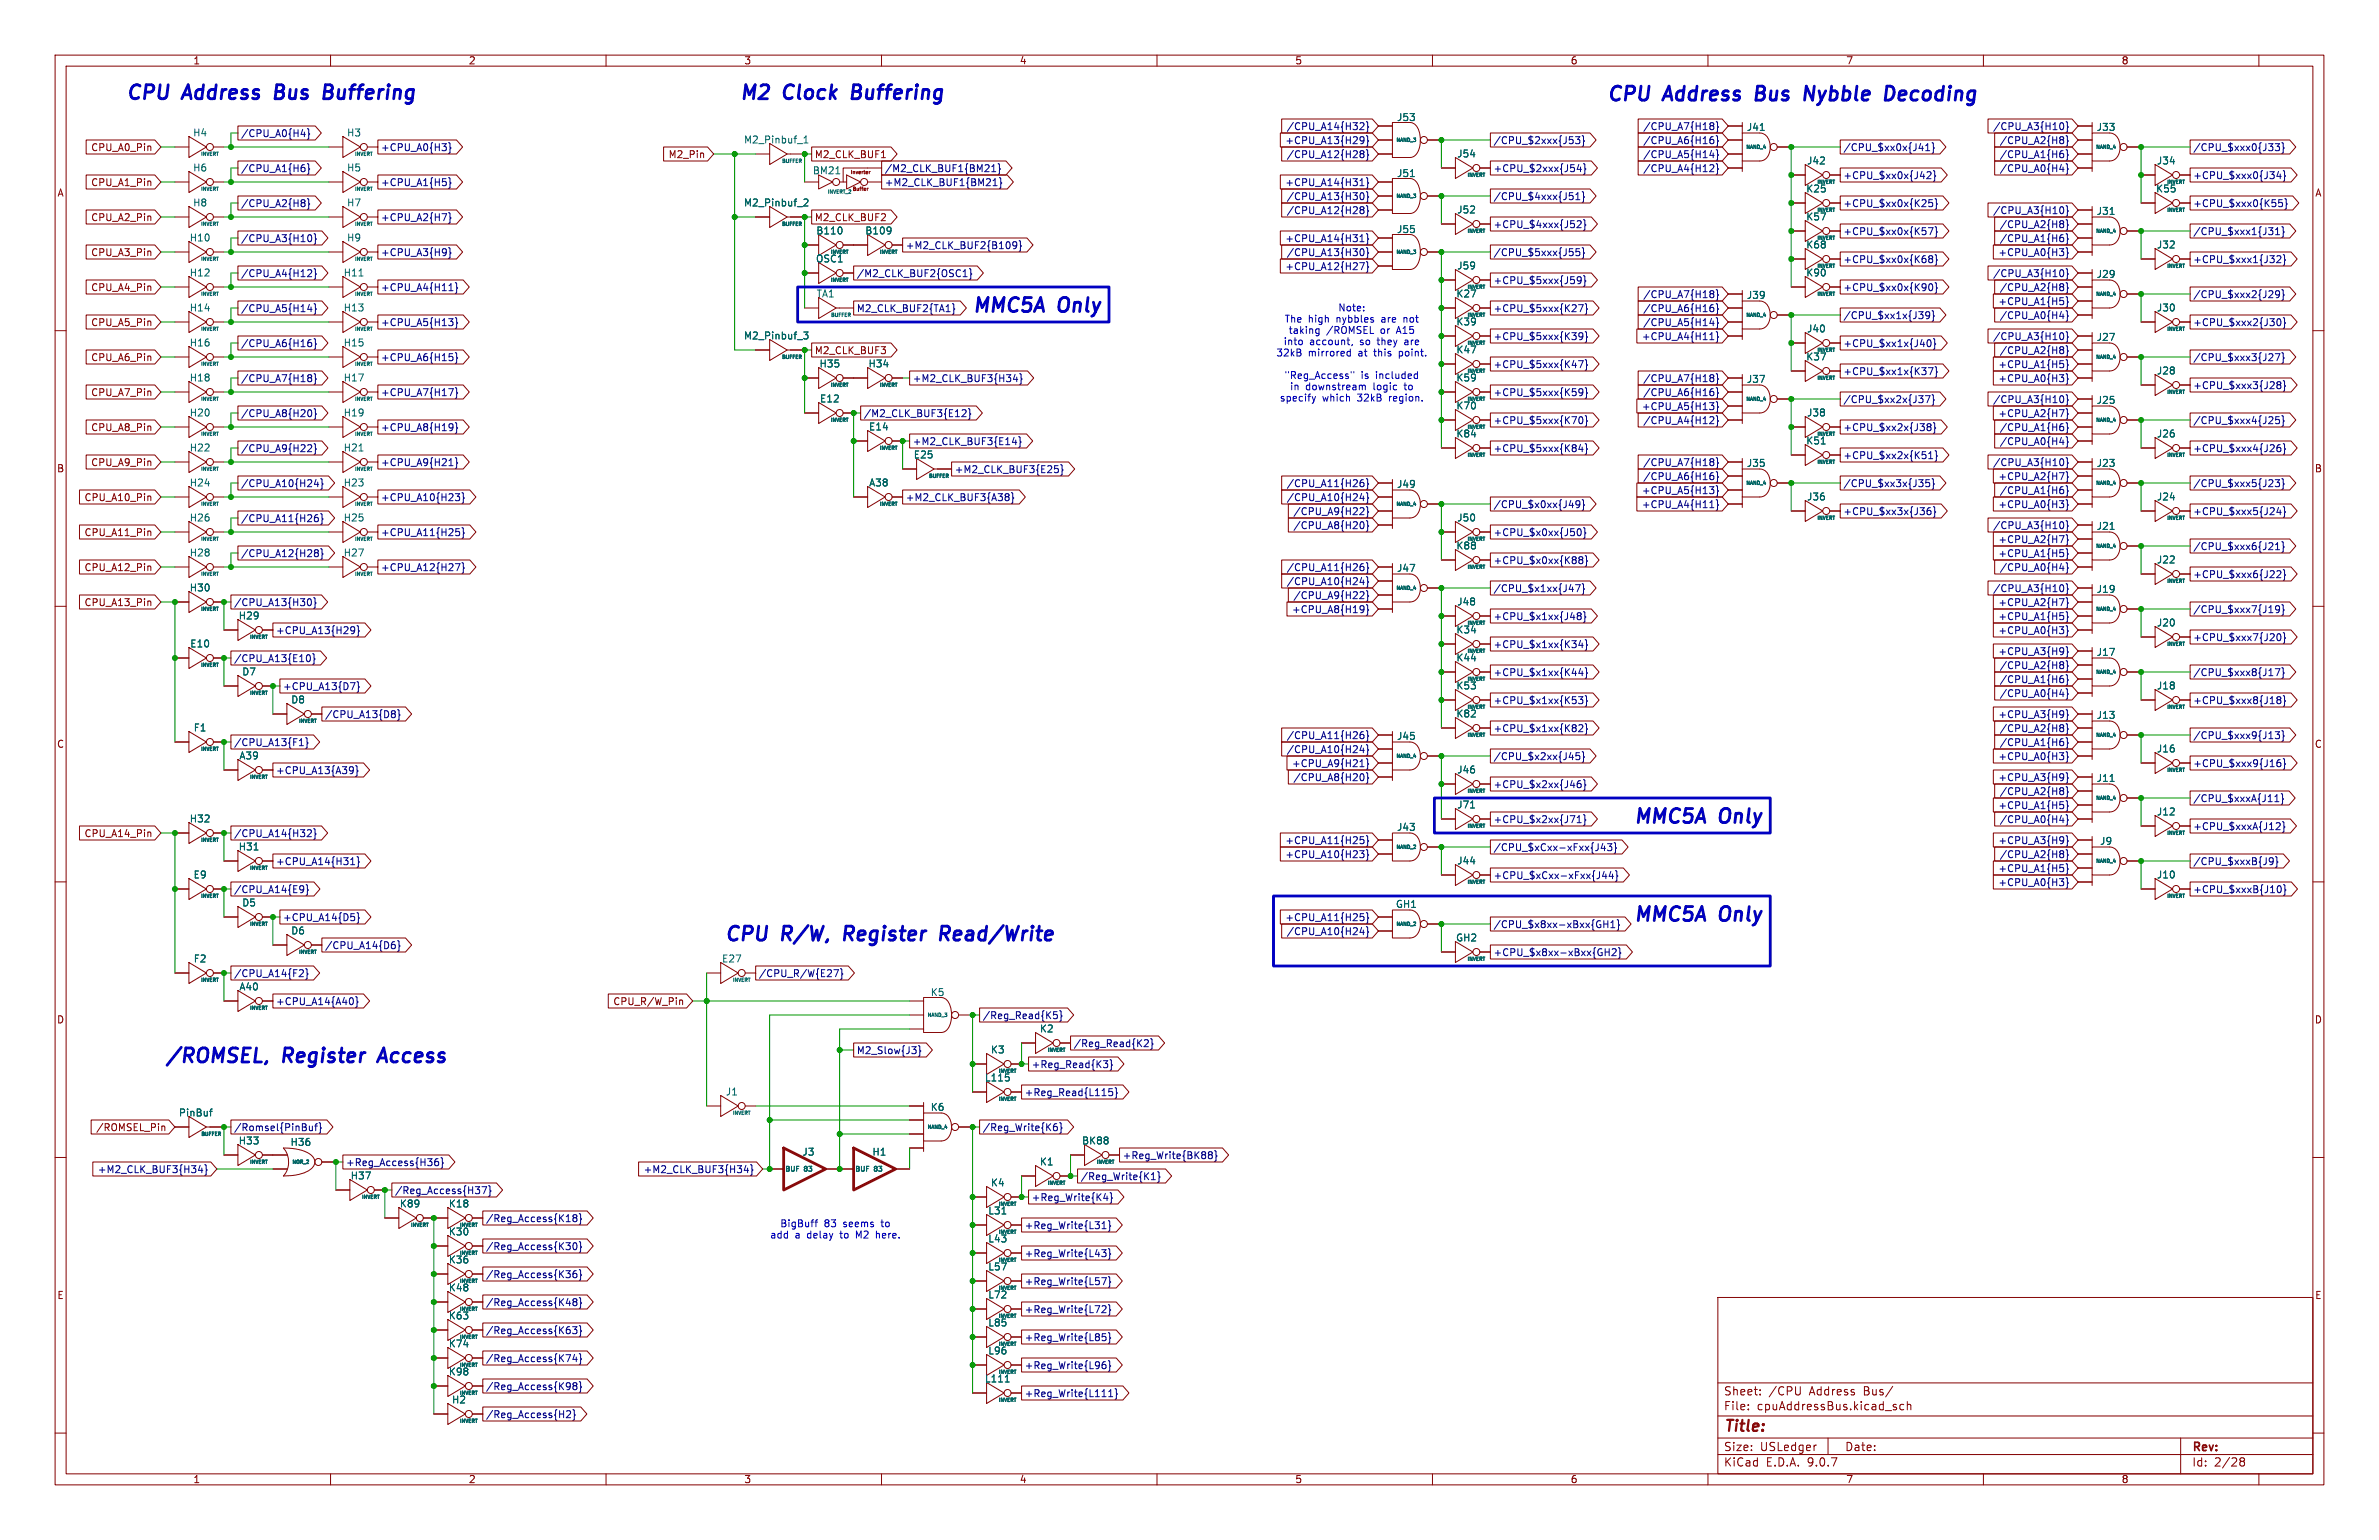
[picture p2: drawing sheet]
<svg xmlns="http://www.w3.org/2000/svg" width="432mm" height="279mm" viewBox="0 0 432 279" stroke-linecap="round" stroke-linejoin="round" font-family="sans-serif">
<defs><g id="words">
<g font-size="3.5" fill="#0000c2">
<text x="22.6" y="18.8">CPU</text>
<text x="33.3" y="18.8">Address</text>
<text x="50.9" y="18.8">Bus</text>
<text x="60.7" y="18.8">Buffering</text>
<text x="134" y="18.8">M2</text>
<text x="142.2" y="18.8">Clock</text>
<text x="155.6" y="18.8">Buffering</text>
<text x="291.4" y="19.1">CPU</text>
<text x="302.1" y="19.1">Address</text>
<text x="319.6" y="19.1">Bus</text>
<text x="329.5" y="19.1">Nybble</text>
<text x="345.1" y="19.1">Decoding</text>
<text x="176.4" y="57.4">MMC5A</text>
<text x="192.3" y="57.4">Only</text>
<text x="296.4" y="150.1">MMC5A</text>
<text x="312.3" y="150.1">Only</text>
<text x="296.4" y="167.9">MMC5A</text>
<text x="312.3" y="167.9">Only</text>
<text x="131.2" y="171.5">CPU</text>
<text x="141.9" y="171.5">R/W,</text>
<text x="154.2" y="171.5">Register</text>
<text x="172.6" y="171.5">Read/Write</text>
<text x="29.7" y="193.6">/ROMSEL,</text>
<text x="51.4" y="193.6">Register</text>
<text x="69.8" y="193.6">Access</text>
</g>
<text font-size="2.8" fill="#840000" x="312.8" y="260.3">Title:</text>
<g font-size="2.1" fill="#840000">
<text x="312.8" y="256.1">File:</text>
<text x="312.8" y="253.4">Sheet:</text>
<text x="318.9" y="256.1">cpuAddressBus.kicad_sch</text>
<text x="321" y="253.4">/CPU</text>
<text x="328.5" y="253.4">Address</text>
<text x="338.4" y="253.4">Bus/</text>
<text x="312.8" y="263.5">Size:</text>
<text x="319.5" y="263.5">USLedger</text>
<text x="334.8" y="263.5">Date:</text>
<text x="397.8" y="263.7">Rev:</text>
<text x="312.8" y="266.3">KiCad</text>
<text x="320.5" y="266.3">E.D.A.</text>
<text x="328.1" y="266.3">9.0.7</text>
<text x="397.8" y="266.3">Id:</text>
<text x="401.9" y="266.3">2/28</text>
</g>
<g font-size="1.8" fill="#840000">
<text x="35" y="11.9">1</text>
<text x="85" y="11.9">2</text>
<text x="135" y="11.9">3</text>
<text x="185" y="11.9">4</text>
<text x="235" y="11.9">5</text>
<text x="285" y="11.9">6</text>
<text x="335" y="11.9">7</text>
<text x="385" y="11.9">8</text>
<text x="16.5" y="27.6">CPU_A0_Pin</text>
<text x="121.3" y="28.9">M2_Pin</text>
<text x="147.8" y="28.9">M2_CLK_BUF1</text>
<text x="10.3" y="35.9">A</text>
<text x="16.5" y="34">CPU_A1_Pin</text>
<text x="420.1" y="35.9">A</text>
<text x="16.5" y="40.3">CPU_A2_Pin</text>
<text x="147.8" y="40.3">M2_CLK_BUF2</text>
<text x="16.5" y="46.7">CPU_A3_Pin</text>
<text x="16.5" y="53">CPU_A4_Pin</text>
<text x="16.5" y="59.4">CPU_A5_Pin</text>
<text x="16.5" y="65.7">CPU_A6_Pin</text>
<text x="147.8" y="64.5">M2_CLK_BUF3</text>
<text x="16.5" y="72.1">CPU_A7_Pin</text>
<text x="16.5" y="78.4">CPU_A8_Pin</text>
<text x="10.3" y="85.9">B</text>
<text x="16.5" y="84.8">CPU_A9_Pin</text>
<text x="420.1" y="85.9">B</text>
<text x="15.2" y="91.1">CPU_A10_Pin</text>
<text x="15.2" y="97.5">CPU_A11_Pin</text>
<text x="15.2" y="103.8">CPU_A12_Pin</text>
<text x="15.2" y="110.2">CPU_A13_Pin</text>
<text x="10.3" y="135.9">C</text>
<text x="420.1" y="135.9">C</text>
<text x="15.2" y="152.1">CPU_A14_Pin</text>
<text x="10.3" y="185.9">D</text>
<text x="111.2" y="182.6">CPU_R/W_Pin</text>
<text x="420.1" y="185.9">D</text>
<text x="17.4" y="205.4">/ROMSEL_Pin</text>
<text x="10.3" y="235.9">E</text>
<text x="420.1" y="235.9">E</text>
<text x="35" y="269.3">1</text>
<text x="85" y="269.3">2</text>
<text x="135" y="269.3">3</text>
<text x="185" y="269.3">4</text>
<text x="235" y="269.3">5</text>
<text x="285" y="269.3">6</text>
<text x="335" y="269.3">7</text>
<text x="385" y="269.3">8</text>
</g>
<g font-size="1.8" fill="#000084">
<text x="233.4" y="23.8">/CPU_A14{H32}</text>
<text x="298.1" y="23.8">/CPU_A7{H18}</text>
<text x="361.6" y="23.8">/CPU_A3{H10}</text>
<text x="43.7" y="25.1">/CPU_A0{H4}</text>
<text x="69.1" y="27.6">+CPU_A0{H3}</text>
<text x="233.2" y="26.4">+CPU_A13{H29}</text>
<text x="233.4" y="28.9">/CPU_A12{H28}</text>
<text x="271" y="26.4">/CPU_$2xxx{J53}</text>
<text x="298.1" y="28.9">/CPU_A5{H14}</text>
<text x="298.1" y="26.4">/CPU_A6{H16}</text>
<text x="334.5" y="27.6">/CPU_$xx0x{J41}</text>
<text x="362.9" y="28.9">/CPU_A1{H6}</text>
<text x="362.9" y="26.4">/CPU_A2{H8}</text>
<text x="398" y="27.6">/CPU_$xxx0{J33}</text>
<text x="43.7" y="31.4">/CPU_A1{H6}</text>
<text x="69.1" y="34">+CPU_A1{H5}</text>
<text x="160.5" y="31.4">/M2_CLK_BUF1{BM21}</text>
<text x="160.5" y="34">+M2_CLK_BUF1{BM21}</text>
<text x="233.2" y="34">+CPU_A14{H31}</text>
<text x="271" y="31.4">+CPU_$2xxx{J54}</text>
<text x="298.1" y="31.4">/CPU_A4{H12}</text>
<text x="334.5" y="32.7">+CPU_$xx0x{J42}</text>
<text x="362.9" y="31.4">/CPU_A0{H4}</text>
<text x="398" y="32.7">+CPU_$xxx0{J34}</text>
<text x="43.7" y="37.8">/CPU_A2{H8}</text>
<text x="69.1" y="40.3">+CPU_A2{H7}</text>
<text x="233.4" y="36.5">/CPU_A13{H30}</text>
<text x="233.4" y="39.1">/CPU_A12{H28}</text>
<text x="271" y="36.5">/CPU_$4xxx{J51}</text>
<text x="271" y="41.6">+CPU_$4xxx{J52}</text>
<text x="334.5" y="37.8">+CPU_$xx0x{K25}</text>
<text x="361.6" y="39.1">/CPU_A3{H10}</text>
<text x="362.9" y="41.6">/CPU_A2{H8}</text>
<text x="398" y="37.8">+CPU_$xxx0{K55}</text>
<text x="43.7" y="44.1">/CPU_A3{H10}</text>
<text x="69.1" y="46.7">+CPU_A3{H9}</text>
<text x="164.3" y="45.4">+M2_CLK_BUF2{B109}</text>
<text x="233.2" y="44.1">+CPU_A14{H31}</text>
<text x="233.4" y="46.7">/CPU_A13{H30}</text>
<text x="271" y="46.7">/CPU_$5xxx{J55}</text>
<text x="334.5" y="42.9">+CPU_$xx0x{K57}</text>
<text x="334.5" y="47.9">+CPU_$xx0x{K68}</text>
<text x="362.6" y="46.7">+CPU_A0{H3}</text>
<text x="362.9" y="44.1">/CPU_A1{H6}</text>
<text x="398" y="47.9">+CPU_$xxx1{J32}</text>
<text x="398" y="42.9">/CPU_$xxx1{J31}</text>
<text x="43.7" y="50.5">/CPU_A4{H12}</text>
<text x="69.1" y="53">+CPU_A4{H11}</text>
<text x="155.4" y="50.5">/M2_CLK_BUF2{OSC1}</text>
<text x="233.2" y="49.2">+CPU_A12{H27}</text>
<text x="271" y="51.8">+CPU_$5xxx{J59}</text>
<text x="334.5" y="53">+CPU_$xx0x{K90}</text>
<text x="361.6" y="50.5">/CPU_A3{H10}</text>
<text x="362.9" y="53">/CPU_A2{H8}</text>
<text x="43.7" y="56.8">/CPU_A5{H14}</text>
<text x="69.1" y="59.4">+CPU_A5{H13}</text>
<text x="155.4" y="56.8">M2_CLK_BUF2{TA1}</text>
<text x="271" y="56.8">+CPU_$5xxx{K27}</text>
<text x="298.1" y="56.8">/CPU_A6{H16}</text>
<text x="298.1" y="59.4">/CPU_A5{H14}</text>
<text x="298.1" y="54.3">/CPU_A7{H18}</text>
<text x="334.5" y="58.1">/CPU_$xx1x{J39}</text>
<text x="362.6" y="55.6">+CPU_A1{H5}</text>
<text x="362.9" y="58.1">/CPU_A0{H4}</text>
<text x="398" y="59.4">+CPU_$xxx2{J30}</text>
<text x="398" y="54.3">/CPU_$xxx2{J29}</text>
<text x="43.7" y="63.2">/CPU_A6{H16}</text>
<text x="69.1" y="65.7">+CPU_A6{H15}</text>
<text x="271" y="61.9">+CPU_$5xxx{K39}</text>
<text x="297.9" y="61.9">+CPU_A4{H11}</text>
<text x="334.5" y="63.2">+CPU_$xx1x{J40}</text>
<text x="361.6" y="61.9">/CPU_A3{H10}</text>
<text x="362.9" y="64.5">/CPU_A2{H8}</text>
<text x="398" y="65.7">/CPU_$xxx3{J27}</text>
<text x="43.7" y="69.5">/CPU_A7{H18}</text>
<text x="165.6" y="69.5">+M2_CLK_BUF3{H34}</text>
<text x="271" y="67">+CPU_$5xxx{K47}</text>
<text x="298.1" y="69.5">/CPU_A7{H18}</text>
<text x="334.5" y="68.3">+CPU_$xx1x{K37}</text>
<text x="362.6" y="67">+CPU_A1{H5}</text>
<text x="362.6" y="69.5">+CPU_A0{H3}</text>
<text x="398" y="70.8">+CPU_$xxx3{J28}</text>
<text x="43.7" y="75.9">/CPU_A8{H20}</text>
<text x="69.1" y="72.1">+CPU_A7{H17}</text>
<text x="156.7" y="75.9">/M2_CLK_BUF3{E12}</text>
<text x="271" y="77.2">+CPU_$5xxx{K70}</text>
<text x="271" y="72.1">+CPU_$5xxx{K59}</text>
<text x="297.9" y="74.6">+CPU_A5{H13}</text>
<text x="298.1" y="77.2">/CPU_A4{H12}</text>
<text x="298.1" y="72.1">/CPU_A6{H16}</text>
<text x="334.5" y="73.3">/CPU_$xx2x{J37}</text>
<text x="361.6" y="73.3">/CPU_A3{H10}</text>
<text x="362.6" y="75.9">+CPU_A2{H7}</text>
<text x="398" y="77.2">/CPU_$xxx4{J25}</text>
<text x="43.7" y="82.2">/CPU_A9{H22}</text>
<text x="69.1" y="78.4">+CPU_A8{H19}</text>
<text x="165.6" y="81">+M2_CLK_BUF3{E14}</text>
<text x="271" y="82.2">+CPU_$5xxx{K84}</text>
<text x="334.5" y="83.5">+CPU_$xx2x{K51}</text>
<text x="334.5" y="78.4">+CPU_$xx2x{J38}</text>
<text x="362.9" y="78.4">/CPU_A1{H6}</text>
<text x="362.9" y="81">/CPU_A0{H4}</text>
<text x="398" y="82.2">+CPU_$xxx4{J26}</text>
<text x="43.7" y="88.6">/CPU_A10{H24}</text>
<text x="69.1" y="84.8">+CPU_A9{H21}</text>
<text x="173.2" y="86">+M2_CLK_BUF3{E25}</text>
<text x="233.4" y="88.6">/CPU_A11{H26}</text>
<text x="297.9" y="89.9">+CPU_A5{H13}</text>
<text x="298.1" y="84.8">/CPU_A7{H18}</text>
<text x="298.1" y="87.3">/CPU_A6{H16}</text>
<text x="334.5" y="88.6">/CPU_$xx3x{J35}</text>
<text x="361.6" y="84.8">/CPU_A3{H10}</text>
<text x="362.6" y="87.3">+CPU_A2{H7}</text>
<text x="362.9" y="89.9">/CPU_A1{H6}</text>
<text x="398" y="88.6">/CPU_$xxx5{J23}</text>
<text x="43.7" y="94.9">/CPU_A11{H26}</text>
<text x="69.1" y="91.1">+CPU_A10{H23}</text>
<text x="164.3" y="91.1">+M2_CLK_BUF3{A38}</text>
<text x="233.4" y="91.1">/CPU_A10{H24}</text>
<text x="234.6" y="93.7">/CPU_A9{H22}</text>
<text x="271" y="92.4">/CPU_$x0xx{J49}</text>
<text x="297.9" y="92.4">+CPU_A4{H11}</text>
<text x="334.5" y="93.7">+CPU_$xx3x{J36}</text>
<text x="362.6" y="92.4">+CPU_A0{H3}</text>
<text x="398" y="93.7">+CPU_$xxx5{J24}</text>
<text x="43.7" y="101.3">/CPU_A12{H28}</text>
<text x="69.1" y="97.5">+CPU_A11{H25}</text>
<text x="234.6" y="96.2">/CPU_A8{H20}</text>
<text x="271" y="97.5">+CPU_$x0xx{J50}</text>
<text x="361.6" y="96.2">/CPU_A3{H10}</text>
<text x="362.6" y="98.7">+CPU_A2{H7}</text>
<text x="362.6" y="101.3">+CPU_A1{H5}</text>
<text x="398" y="100">/CPU_$xxx6{J21}</text>
<text x="69.1" y="103.8">+CPU_A12{H27}</text>
<text x="233.4" y="106.4">/CPU_A10{H24}</text>
<text x="233.4" y="103.8">/CPU_A11{H26}</text>
<text x="271" y="102.6">+CPU_$x0xx{K88}</text>
<text x="271" y="107.6">/CPU_$x1xx{J47}</text>
<text x="361.6" y="107.6">/CPU_A3{H10}</text>
<text x="362.9" y="103.8">/CPU_A0{H4}</text>
<text x="398" y="105.1">+CPU_$xxx6{J22}</text>
<text x="42.4" y="110.2">/CPU_A13{H30}</text>
<text x="234.4" y="111.4">+CPU_A8{H19}</text>
<text x="234.6" y="108.9">/CPU_A9{H22}</text>
<text x="271" y="112.7">+CPU_$x1xx{J48}</text>
<text x="362.6" y="110.2">+CPU_A2{H7}</text>
<text x="362.6" y="112.7">+CPU_A1{H5}</text>
<text x="398" y="111.4">/CPU_$xxx7{J19}</text>
<text x="50" y="115.3">+CPU_A13{H29}</text>
<text x="271" y="117.8">+CPU_$x1xx{K34}</text>
<text x="362.6" y="119.1">+CPU_A3{H9}</text>
<text x="362.6" y="115.3">+CPU_A0{H3}</text>
<text x="398" y="116.5">+CPU_$xxx7{J20}</text>
<text x="42.4" y="120.3">/CPU_A13{E10}</text>
<text x="51.3" y="125.4">+CPU_A13{D7}</text>
<text x="271" y="122.9">+CPU_$x1xx{K44}</text>
<text x="362.9" y="121.6">/CPU_A2{H8}</text>
<text x="362.9" y="124.1">/CPU_A1{H6}</text>
<text x="398" y="122.9">/CPU_$xxx8{J17}</text>
<text x="58.9" y="130.5">/CPU_A13{D8}</text>
<text x="271" y="128">+CPU_$x1xx{K53}</text>
<text x="362.6" y="130.5">+CPU_A3{H9}</text>
<text x="362.9" y="126.7">/CPU_A0{H4}</text>
<text x="398" y="128">+CPU_$xxx8{J18}</text>
<text x="42.4" y="135.6">/CPU_A13{F1}</text>
<text x="233.4" y="136.8">/CPU_A10{H24}</text>
<text x="233.4" y="134.3">/CPU_A11{H26}</text>
<text x="271" y="133">+CPU_$x1xx{K82}</text>
<text x="362.9" y="133">/CPU_A2{H8}</text>
<text x="362.9" y="135.6">/CPU_A1{H6}</text>
<text x="398" y="134.3">/CPU_$xxx9{J13}</text>
<text x="50" y="140.7">+CPU_A13{A39}</text>
<text x="234.4" y="139.4">+CPU_A9{H21}</text>
<text x="234.6" y="141.9">/CPU_A8{H20}</text>
<text x="271" y="138.1">/CPU_$x2xx{J45}</text>
<text x="271" y="143.2">+CPU_$x2xx{J46}</text>
<text x="362.6" y="141.9">+CPU_A3{H9}</text>
<text x="362.6" y="138.1">+CPU_A0{H3}</text>
<text x="398" y="139.4">+CPU_$xxx9{J16}</text>
<text x="271" y="149.5">+CPU_$x2xx{J71}</text>
<text x="362.6" y="147">+CPU_A1{H5}</text>
<text x="362.9" y="144.5">/CPU_A2{H8}</text>
<text x="362.9" y="149.5">/CPU_A0{H4}</text>
<text x="398" y="145.7">/CPU_$xxxA{J11}</text>
<text x="42.4" y="152.1">/CPU_A14{H32}</text>
<text x="233.2" y="153.4">+CPU_A11{H25}</text>
<text x="233.2" y="155.9">+CPU_A10{H23}</text>
<text x="271" y="154.6">/CPU_$xCxx-xFxx{J43}</text>
<text x="362.6" y="153.4">+CPU_A3{H9}</text>
<text x="362.9" y="155.9">/CPU_A2{H8}</text>
<text x="398" y="150.8">+CPU_$xxxA{J12}</text>
<text x="50" y="157.2">+CPU_A14{H31}</text>
<text x="271" y="159.7">+CPU_$xCxx-xFxx{J44}</text>
<text x="362.6" y="161">+CPU_A0{H3}</text>
<text x="362.6" y="158.4">+CPU_A1{H5}</text>
<text x="398" y="157.2">/CPU_$xxxB{J9}</text>
<text x="42.4" y="162.2">/CPU_A14{E9}</text>
<text x="51.3" y="167.3">+CPU_A14{D5}</text>
<text x="233.2" y="167.3">+CPU_A11{H25}</text>
<text x="398" y="162.2">+CPU_$xxxB{J10}</text>
<text x="58.9" y="172.4">/CPU_A14{D6}</text>
<text x="233.4" y="169.9">/CPU_A10{H24}</text>
<text x="271" y="168.6">/CPU_$x8xx-xBxx{GH1}</text>
<text x="271" y="173.7">+CPU_$x8xx-xBxx{GH2}</text>
<text x="42.4" y="177.5">/CPU_A14{F2}</text>
<text x="137.6" y="177.5">/CPU_R/W{E27}</text>
<text x="50" y="182.6">+CPU_A14{A40}</text>
<text x="178.3" y="185.1">/Reg_Read{K5}</text>
<text x="155.4" y="191.5">M2_Slow{J3}</text>
<text x="194.8" y="190.2">/Reg_Read{K2}</text>
<text x="187.2" y="194">+Reg_Read{K3}</text>
<text x="185.9" y="199.1">+Reg_Read{L115}</text>
<text x="42.4" y="205.4">/Romsel{PinBuf}</text>
<text x="178.3" y="205.4">/Reg_Write{K6}</text>
<text x="17.7" y="213">+M2_CLK_BUF3{H34}</text>
<text x="62.7" y="211.8">+Reg_Access{H36}</text>
<text x="116.7" y="213">+M2_CLK_BUF3{H34}</text>
<text x="196.1" y="214.3">/Reg_Write{K1}</text>
<text x="203.7" y="210.5">+Reg_Write{BK88}</text>
<text x="71.6" y="216.9">/Reg_Access{H37}</text>
<text x="88.1" y="221.9">/Reg_Access{K18}</text>
<text x="187.2" y="218.1">+Reg_Write{K4}</text>
<text x="88.1" y="227">/Reg_Access{K30}</text>
<text x="185.9" y="223.2">+Reg_Write{L31}</text>
<text x="88.1" y="232.1">/Reg_Access{K36}</text>
<text x="185.9" y="233.4">+Reg_Write{L57}</text>
<text x="185.9" y="228.3">+Reg_Write{L43}</text>
<text x="88.1" y="237.2">/Reg_Access{K48}</text>
<text x="185.9" y="238.4">+Reg_Write{L72}</text>
<text x="88.1" y="242.3">/Reg_Access{K63}</text>
<text x="185.9" y="243.5">+Reg_Write{L85}</text>
<text x="88.1" y="247.3">/Reg_Access{K74}</text>
<text x="185.9" y="248.6">+Reg_Write{L96}</text>
<text x="88.1" y="252.4">/Reg_Access{K98}</text>
<text x="88.1" y="257.5">/Reg_Access{H2}</text>
<text x="185.9" y="253.7">+Reg_Write{L111}</text>
</g>
<g font-size="1.8" fill="#006464">
<text x="253.5" y="22.2">J53</text>
<text x="317" y="23.9">J41</text>
<text x="380.5" y="23.9">J33</text>
<text x="35" y="25">H4</text>
<text x="62.9" y="25">H3</text>
<text x="134.9" y="26.2">M2_Pinbuf_1</text>
<text x="264.4" y="28.8">J54</text>
<text x="35" y="31.3">H6</text>
<text x="62.9" y="31.3">H5</text>
<text x="147.4" y="31.8">BM21</text>
<text x="253.5" y="32.3">J51</text>
<text x="327.7" y="35.1">K25</text>
<text x="327.9" y="30">J42</text>
<text x="391.2" y="35.1">K55</text>
<text x="391.4" y="30">J34</text>
<text x="35" y="37.7">H8</text>
<text x="62.9" y="37.7">H7</text>
<text x="134.9" y="37.7">M2_Pinbuf_2</text>
<text x="264.4" y="38.9">J52</text>
<text x="327.7" y="40.2">K57</text>
<text x="380.5" y="39.2">J31</text>
<text x="34.3" y="44">H10</text>
<text x="62.9" y="44">H9</text>
<text x="148" y="47.8">OSC1</text>
<text x="148.1" y="42.7">B110</text>
<text x="157" y="42.7">B109</text>
<text x="253.5" y="42.5">J55</text>
<text x="327.7" y="45.3">K68</text>
<text x="391.4" y="45.3">J32</text>
<text x="34.3" y="50.4">H12</text>
<text x="62.3" y="50.4">H11</text>
<text x="264.4" y="49.1">J59</text>
<text x="327.7" y="50.4">K90</text>
<text x="380.5" y="50.6">J29</text>
<text x="34.3" y="56.7">H14</text>
<text x="62.3" y="56.7">H13</text>
<text x="148.1" y="54.2">TA1</text>
<text x="264.2" y="59.2">K39</text>
<text x="264.2" y="54.2">K27</text>
<text x="317" y="54.4">J39</text>
<text x="391.4" y="56.7">J30</text>
<text x="34.3" y="63.1">H16</text>
<text x="62.3" y="63.1">H15</text>
<text x="134.9" y="61.8">M2_Pinbuf_3</text>
<text x="264.2" y="64.3">K47</text>
<text x="327.7" y="65.6">K37</text>
<text x="327.9" y="60.5">J40</text>
<text x="380.5" y="62">J27</text>
<text x="34.3" y="69.4">H18</text>
<text x="62.3" y="69.4">H17</text>
<text x="148.6" y="66.9">H35</text>
<text x="157.5" y="66.9">H34</text>
<text x="264.2" y="69.4">K59</text>
<text x="317" y="69.7">J37</text>
<text x="391.4" y="68.1">J28</text>
<text x="34.3" y="75.8">H20</text>
<text x="62.3" y="75.8">H19</text>
<text x="148.7" y="73.2">E12</text>
<text x="264.2" y="74.5">K70</text>
<text x="327.9" y="75.8">J38</text>
<text x="380.5" y="73.5">J25</text>
<text x="34.3" y="82.1">H22</text>
<text x="62.3" y="82.1">H21</text>
<text x="157.6" y="78.3">E14</text>
<text x="165.8" y="83.4">E25</text>
<text x="264.2" y="79.6">K84</text>
<text x="327.7" y="80.8">K51</text>
<text x="391.4" y="79.6">J26</text>
<text x="34.3" y="88.5">H24</text>
<text x="62.3" y="88.5">H23</text>
<text x="157.7" y="88.5">A38</text>
<text x="253.5" y="88.7">J49</text>
<text x="317" y="84.9">J35</text>
<text x="380.5" y="84.9">J23</text>
<text x="34.3" y="94.8">H26</text>
<text x="62.3" y="94.8">H25</text>
<text x="264.4" y="94.8">J50</text>
<text x="327.9" y="91">J36</text>
<text x="391.4" y="91">J24</text>
<text x="34.3" y="101.2">H28</text>
<text x="62.3" y="101.2">H27</text>
<text x="264.2" y="99.9">K88</text>
<text x="380.5" y="96.3">J21</text>
<text x="34.3" y="107.5">H30</text>
<text x="253.5" y="104">J47</text>
<text x="380.5" y="107.8">J19</text>
<text x="391.4" y="102.4">J22</text>
<text x="43.2" y="112.6">H29</text>
<text x="264.4" y="110">J48</text>
<text x="391.4" y="113.9">J20</text>
<text x="34.4" y="117.7">E10</text>
<text x="264.2" y="115.1">K34</text>
<text x="380.5" y="119.2">J17</text>
<text x="43.9" y="122.7">D7</text>
<text x="264.2" y="125.3">K53</text>
<text x="264.2" y="120.2">K44</text>
<text x="391.4" y="125.3">J18</text>
<text x="52.8" y="127.8">D8</text>
<text x="264.2" y="130.4">K82</text>
<text x="380.5" y="130.6">J13</text>
<text x="35.1" y="132.9">F1</text>
<text x="43.4" y="138">A39</text>
<text x="253.5" y="134.4">J45</text>
<text x="391.4" y="136.7">J16</text>
<text x="264.4" y="140.5">J46</text>
<text x="380.5" y="142.1">J11</text>
<text x="34.3" y="149.4">H32</text>
<text x="264.4" y="146.9">J71</text>
<text x="391.4" y="148.1">J12</text>
<text x="43.2" y="154.5">H31</text>
<text x="253.5" y="150.9">J43</text>
<text x="381.1" y="153.5">J9</text>
<text x="35" y="159.6">E9</text>
<text x="264.4" y="157">J44</text>
<text x="391.4" y="159.6">J10</text>
<text x="43.9" y="164.7">D5</text>
<text x="253.3" y="164.9">GH1</text>
<text x="52.8" y="169.7">D6</text>
<text x="264.2" y="171">GH2</text>
<text x="35.1" y="174.8">F2</text>
<text x="43.4" y="179.9">A40</text>
<text x="131" y="174.8">E27</text>
<text x="168.8" y="180.9">K5</text>
<text x="179.8" y="191.3">K3</text>
<text x="188.7" y="187.5">K2</text>
<text x="178.7" y="196.4">L115</text>
<text x="32.4" y="202.8">PinBuf</text>
<text x="131.7" y="198.9">J1</text>
<text x="168.8" y="201.7">K6</text>
<text x="43.2" y="207.8">H33</text>
<text x="52.6" y="208.1">H36</text>
<text x="145.6" y="209.9">J3</text>
<text x="158.3" y="209.9">H1</text>
<text x="196.3" y="207.8">BK88</text>
<text x="63.6" y="214.2">H37</text>
<text x="179.8" y="215.5">K4</text>
<text x="188.7" y="211.6">K1</text>
<text x="72.5" y="219.3">K89</text>
<text x="81.4" y="219.3">K18</text>
<text x="179.3" y="220.5">L31</text>
<text x="81.4" y="224.3">K30</text>
<text x="179.3" y="225.6">L43</text>
<text x="81.4" y="229.4">K36</text>
<text x="179.3" y="230.7">L57</text>
<text x="81.4" y="239.6">K63</text>
<text x="81.4" y="234.5">K48</text>
<text x="179.3" y="235.8">L72</text>
<text x="81.4" y="244.7">K74</text>
<text x="179.3" y="240.9">L85</text>
<text x="179.3" y="245.9">L96</text>
<text x="81.4" y="249.7">K98</text>
<text x="178.7" y="251">L111</text>
<text x="81.9" y="254.8">H2</text>
</g>
<g font-size="1.8" fill="#0000c2">
<text x="233.1" y="58.7">The</text>
<text x="237.5" y="58.7">high</text>
<text x="242.7" y="58.7">nybbles</text>
<text x="242.8" y="56.7">Note:</text>
<text x="251" y="58.7">are</text>
<text x="255.2" y="58.7">not</text>
<text x="231.6" y="64.9">32kB</text>
<text x="232.9" y="62.8">into</text>
<text x="233.8" y="60.8">taking</text>
<text x="237.5" y="64.9">mirrored</text>
<text x="237.7" y="62.8">account,</text>
<text x="240.8" y="60.8">/ROMSEL</text>
<text x="246.7" y="64.9">at</text>
<text x="247" y="62.8">so</text>
<text x="249.7" y="64.9">this</text>
<text x="250.3" y="62.8">they</text>
<text x="250.7" y="60.8">or</text>
<text x="253.8" y="60.8">A15</text>
<text x="254.4" y="64.9">point.</text>
<text x="255.4" y="62.8">are</text>
<text x="233" y="69">&quot;Reg_Access&quot;</text>
<text x="234" y="71">in</text>
<text x="237" y="71">downstream</text>
<text x="247" y="69">is</text>
<text x="249.4" y="71">logic</text>
<text x="249.8" y="69">included</text>
<text x="255.2" y="71">to</text>
<text x="232.2" y="73.1">specify</text>
<text x="240" y="73.1">which</text>
<text x="246.5" y="73.1">32kB</text>
<text x="252.4" y="73.1">region.</text>
<text x="139.7" y="224.9">add</text>
<text x="141.5" y="222.9">BigBuff</text>
<text x="144.3" y="224.9">a</text>
<text x="146.6" y="224.9">delay</text>
<text x="149.6" y="222.9">83</text>
<text x="152.8" y="224.9">to</text>
<text x="153.2" y="222.9">seems</text>
<text x="155.9" y="224.9">M2</text>
<text x="159.7" y="224.9">here.</text>
<text x="160.3" y="222.9">to</text>
</g>
<g font-size="1.2" fill="#006464">
<text x="142.4" y="212.8">BUF</text>
<text x="146" y="212.8">83</text>
<text x="155.1" y="212.8">BUF</text>
<text x="158.7" y="212.8">83</text>
</g>
<g font-size=".9" fill="#006464">
<text x="36.3" y="28.5">INVERT</text>
<text x="64.3" y="28.5">INVERT</text>
<text x="141.8" y="29.8">BUFFER</text>
<text x="253.3" y="25.9">NAND_3</text>
<text x="316.8" y="27.2">NAND_4</text>
<text x="380.3" y="27.2">NAND_4</text>
<text x="36.3" y="34.8">INVERT</text>
<text x="64.3" y="34.8">INVERT</text>
<text x="150.1" y="35.3">INVERT_2</text>
<text x="154.6" y="34.8">Buffer</text>
<text x="266.2" y="32.3">INVERT</text>
<text x="329.7" y="33.6">INVERT</text>
<text x="393.2" y="33.6">INVERT</text>
<text x="36.3" y="41.2">INVERT</text>
<text x="64.3" y="41.2">INVERT</text>
<text x="141.8" y="41.2">BUFFER</text>
<text x="253.3" y="36.1">NAND_3</text>
<text x="329.7" y="38.6">INVERT</text>
<text x="393.2" y="38.6">INVERT</text>
<text x="36.3" y="47.5">INVERT</text>
<text x="64.3" y="47.5">INVERT</text>
<text x="150.6" y="46.3">INVERT</text>
<text x="159.5" y="46.3">INVERT</text>
<text x="253.3" y="46.3">NAND_3</text>
<text x="266.2" y="42.5">INVERT</text>
<text x="329.7" y="43.7">INVERT</text>
<text x="380.3" y="42.5">NAND_4</text>
<text x="36.3" y="53.9">INVERT</text>
<text x="64.3" y="53.9">INVERT</text>
<text x="150.6" y="51.3">INVERT</text>
<text x="266.2" y="52.6">INVERT</text>
<text x="329.7" y="53.9">INVERT</text>
<text x="329.7" y="48.8">INVERT</text>
<text x="380.3" y="53.9">NAND_4</text>
<text x="393.2" y="48.8">INVERT</text>
<text x="150.7" y="57.7">BUFFER</text>
<text x="266.2" y="57.7">INVERT</text>
<text x="316.8" y="57.7">NAND_4</text>
<text x="36.3" y="60.2">INVERT</text>
<text x="64.3" y="60.2">INVERT</text>
<text x="141.8" y="65.3">BUFFER</text>
<text x="266.2" y="62.8">INVERT</text>
<text x="329.7" y="64">INVERT</text>
<text x="380.3" y="65.3">NAND_4</text>
<text x="393.2" y="60.2">INVERT</text>
<text x="36.3" y="66.6">INVERT</text>
<text x="64.3" y="66.6">INVERT</text>
<text x="150.6" y="70.4">INVERT</text>
<text x="159.5" y="70.4">INVERT</text>
<text x="266.2" y="67.9">INVERT</text>
<text x="329.7" y="69.1">INVERT</text>
<text x="393.2" y="71.7">INVERT</text>
<text x="36.3" y="72.9">INVERT</text>
<text x="64.3" y="72.9">INVERT</text>
<text x="150.6" y="76.7">INVERT</text>
<text x="266.2" y="72.9">INVERT</text>
<text x="316.8" y="72.9">NAND_4</text>
<text x="380.3" y="76.7">NAND_4</text>
<text x="36.3" y="79.3">INVERT</text>
<text x="64.3" y="79.3">INVERT</text>
<text x="159.5" y="81.8">INVERT</text>
<text x="266.2" y="78">INVERT</text>
<text x="266.2" y="83.1">INVERT</text>
<text x="329.7" y="79.3">INVERT</text>
<text x="393.2" y="83.1">INVERT</text>
<text x="36.3" y="85.6">INVERT</text>
<text x="64.3" y="85.6">INVERT</text>
<text x="168.5" y="86.9">BUFFER</text>
<text x="316.8" y="88.2">NAND_4</text>
<text x="329.7" y="84.4">INVERT</text>
<text x="380.3" y="88.2">NAND_4</text>
<text x="36.3" y="92">INVERT</text>
<text x="64.3" y="92">INVERT</text>
<text x="159.5" y="92">INVERT</text>
<text x="253.3" y="92">NAND_4</text>
<text x="329.7" y="94.5">INVERT</text>
<text x="393.2" y="94.5">INVERT</text>
<text x="36.3" y="98.3">INVERT</text>
<text x="64.3" y="98.3">INVERT</text>
<text x="266.2" y="98.3">INVERT</text>
<text x="380.3" y="99.6">NAND_4</text>
<text x="36.3" y="104.7">INVERT</text>
<text x="64.3" y="104.7">INVERT</text>
<text x="253.3" y="107.2">NAND_4</text>
<text x="266.2" y="103.4">INVERT</text>
<text x="393.2" y="106">INVERT</text>
<text x="36.3" y="111">INVERT</text>
<text x="266.2" y="113.6">INVERT</text>
<text x="380.3" y="111">NAND_4</text>
<text x="45.2" y="116.1">INVERT</text>
<text x="266.2" y="118.7">INVERT</text>
<text x="393.2" y="117.4">INVERT</text>
<text x="36.3" y="121.2">INVERT</text>
<text x="266.2" y="123.7">INVERT</text>
<text x="380.3" y="122.5">NAND_4</text>
<text x="45.2" y="126.3">INVERT</text>
<text x="54.1" y="131.4">INVERT</text>
<text x="266.2" y="128.8">INVERT</text>
<text x="393.2" y="128.8">INVERT</text>
<text x="36.3" y="136.4">INVERT</text>
<text x="253.3" y="137.7">NAND_4</text>
<text x="266.2" y="133.9">INVERT</text>
<text x="380.3" y="133.9">NAND_4</text>
<text x="45.2" y="141.5">INVERT</text>
<text x="393.2" y="140.2">INVERT</text>
<text x="266.2" y="144.1">INVERT</text>
<text x="380.3" y="145.3">NAND_4</text>
<text x="36.3" y="152.9">INVERT</text>
<text x="253.3" y="154.2">NAND_2</text>
<text x="266.2" y="150.4">INVERT</text>
<text x="393.2" y="151.7">INVERT</text>
<text x="45.2" y="158">INVERT</text>
<text x="266.2" y="160.6">INVERT</text>
<text x="380.3" y="156.8">NAND_4</text>
<text x="36.3" y="163.1">INVERT</text>
<text x="393.2" y="163.1">INVERT</text>
<text x="45.2" y="168.2">INVERT</text>
<text x="54.1" y="173.3">INVERT</text>
<text x="253.3" y="168.2">NAND_2</text>
<text x="36.3" y="178.3">INVERT</text>
<text x="132.9" y="178.3">INVERT</text>
<text x="266.2" y="174.5">INVERT</text>
<text x="45.2" y="183.4">INVERT</text>
<text x="168.2" y="184.7">NAND_3</text>
<text x="190" y="191">INVERT</text>
<text x="181.1" y="194.9">INVERT</text>
<text x="132.9" y="202.5">INVERT</text>
<text x="181.1" y="199.9">INVERT</text>
<text x="36.4" y="206.3">BUFFER</text>
<text x="168.2" y="205">NAND_4</text>
<text x="45.2" y="211.4">INVERT</text>
<text x="52.9" y="211.4">NOR_2</text>
<text x="190" y="215.2">INVERT</text>
<text x="198.9" y="211.4">INVERT</text>
<text x="65.5" y="217.7">INVERT</text>
<text x="181.1" y="219">INVERT</text>
<text x="74.4" y="222.8">INVERT</text>
<text x="83.3" y="222.8">INVERT</text>
<text x="83.3" y="227.9">INVERT</text>
<text x="181.1" y="224.1">INVERT</text>
<text x="83.3" y="233">INVERT</text>
<text x="181.1" y="229.1">INVERT</text>
<text x="83.3" y="238">INVERT</text>
<text x="181.1" y="239.3">INVERT</text>
<text x="181.1" y="234.2">INVERT</text>
<text x="83.3" y="243.1">INVERT</text>
<text x="181.1" y="244.4">INVERT</text>
<text x="83.3" y="248.2">INVERT</text>
<text x="181.1" y="249.5">INVERT</text>
<text x="83.3" y="253.3">INVERT</text>
<text x="181.1" y="254.5">INVERT</text>
<text x="83.3" y="258.4">INVERT</text>
</g>
<text font-size=".9" fill="#840000" x="154.2" y="31.8">Inverter</text>
</g></defs>
<g fill="none" stroke="#840000" stroke-width=".18">
<path d="M10 10h411.8v259.4h-411.8zM12 12h407.8v255.4h-407.8zM60 10v2M110 10v2M160 10v2M210 10v2M260 10v2M310 10v2M360 10v2M410 10v2M15.6 31.7h12.5l1.1 1.3-1.1 1.3h-12.5zM15.6 25.4h12.5l1.1 1.3-1.1 1.2h-12.5z"/>
<path d="M15.6 38.1h12.5l1.1 1.3-1.1 1.2h-12.5zM27.3 26.6l.1 .7M27.3 32.9l.1 .8M27.3 39.3l.1 .7M31.7 33h2.6M31.7 39.4h2.6M31.7 26.7h2.6M34.3 37.5l3.2 1.9-3.2 1.9zM34.3 31.1l3.2 1.9-3.2 1.9zM34.3 24.8l3.2 1.9-3.2 1.9zM38.7 33h1.9M38.7 39.4h1.9"/>
<path d="M38.7 26.7h1.9M43.2 22.9h14l1.1 1.2-1.1 1.3h-14zM43.2 35.6h14l1.1 1.2-1.1 1.3h-14zM43.2 29.2h14l1.1 1.3-1.1 1.3h-14zM59.7 33h2.5M59.7 39.4h2.5M59.7 26.7h2.5M62.2 24.8l3.2 1.9-3.2 1.9zM62.2 37.5l3.2 1.9-3.2 1.9zM62.2 31.1l3.2 1.9-3.2 1.9zM66.7 33h1.9M66.7 39.4h1.9"/>
<path d="M66.7 26.7h1.9M68.6 31.7h14.3l1.1 1.3-1.1 1.3h-14.3zM68.6 38.1h14.3l1.1 1.3-1.1 1.2h-14.3zM68.6 25.4h14.3l1.1 1.3-1.1 1.2h-14.3zM120.4 26.7h8l1.1 1.2-1.1 1.3h-8zM137.2 27.9h2.5M137.2 39.4h2.5M139.7 26l3.2 1.9-3.2 1.9zM139.7 37.5l3.2 1.9-3.2 1.9zM142.9 27.9h3.1M142.9 39.4h3.1M146 33h2.6"/>
<path d="M147.3 38.1h14.4l1.1 1.3-1.1 1.2h-14.4zM147.3 26.7h14.4l1.1 1.2-1.1 1.3h-14.4zM148.6 31.8l2.5 1.2-2.5 1.3zM152.4 33h1.3M153.7 31.8l2.5 1.2-2.5 1.3zM157.4 34.2v.4M157.5 33h2.5M157.6 34.2l-.2 .1M157.8 31.1v.4M157.9 31.1l-.1 .1M160 28.6h.7M160 30.5h-7v2.5"/>
<path d="M160 29.2h22.6l1.1 1.3-1.1 1.3h-22.6zM160 31.7h22.8l1.1 1.3-1.1 1.3h-22.8zM160.7 38.9v.4M232.4 31.7h16.7l1.1 1.3-1.1 1.3h-16.7zM232.4 24.1h16.7l1.1 1.3-1.1 1.3h-16.7zM232.6 34.3h16.5l1.1 1.3-1.1 1.2h-16.5zM232.6 21.6h16.5l1.1 1.3-1.1 1.2h-16.5zM232.6 26.7h16.5l1.1 1.2-1.1 1.3h-16.5zM232.6 36.8h16.5l1.1 1.3-1.1 1.3h-16.5zM250.2 27.9h2.5M250.2 33h2.5M250.2 35.6h2.5"/>
<path d="M250.2 38.1h2.5M250.2 22.9h2.5M250.2 25.4h2.5M252.7 32.4h3.2a1.96 1.96 0 0 1 1.8 1.9 4.1 4.1 0 0 1-1 4.2l-.7 .2h-3.3zM252.7 22.2h3.2a1.96 1.96 0 0 1 1.8 2 4.1 4.1 0 0 1-1 4.1l-.7 .3h-3.3zM259.1 35.6h2.5M259.1 25.4h2.5M261.6 30.5h2.6M264.2 38.7l3.1 1.9-3.1 1.9zM264.2 28.6l3.1 1.9-3.1 1.9zM268.6 30.5h1.9M270.5 34.3h18.1l1.1 1.3-1.1 1.2h-18.1z"/>
<path d="M270.5 39.4h18.3l1.1 1.2-1.1 1.3h-18.3zM270.5 29.2h18.3l1.1 1.3-1.1 1.3h-18.3zM270.5 24.1h18.1l1.1 1.3-1.1 1.3h-18.1zM297.3 29.2h15.3l1.1 1.3-1.1 1.3h-15.3zM297.3 26.7h15.3l1.1 1.2-1.1 1.3h-15.3zM297.3 21.6h15.3l1.1 1.3-1.1 1.2h-15.3zM297.3 24.1h15.3l1.1 1.3-1.1 1.3h-15.3zM313.7 27.9h2.5M313.7 22.9h2.5M313.7 25.4h2.5M313.7 30.5h2.5M316.2 24.1h3.2a1.9 1.9 0 0 1 1.8 1.8 2.58 2.58 0 0 1-1.5 3.3h-3.5z"/>
<path d="M316.2 22.2v1.9M316.2 29.2v1.9M322.6 26.7h2.5M325.1 36.8h2.6M325.1 31.8h2.6M327.7 34.9l3.1 1.9-3.1 1.9zM327.7 29.8l3.1 2-3.1 1.9zM332.1 36.8h1.9M332.1 31.8h1.9M334 35.6h18.6l1.2 1.2-1.2 1.3h-18.6zM334 30.5h18.3l1.1 1.3-1.1 1.2h-18.3zM334 25.4h18.1l1.1 1.3-1.1 1.2h-18.1z"/>
<path d="M360.8 36.8h15.3l1.1 1.3-1.1 1.3h-15.3zM360.8 21.6h15.3l1.1 1.3-1.1 1.2h-15.3zM362 39.4h14.1l1.1 1.2-1.1 1.3h-14.1zM362 29.2h14.1l1.1 1.3-1.1 1.3h-14.1zM362 26.7h14.1l1.1 1.2-1.1 1.3h-14.1zM362 24.1h14.1l1.1 1.3-1.1 1.3h-14.1zM377.2 27.9h2.5M377.2 38.1h2.5M377.2 22.9h2.5M377.2 25.4h2.5M377.2 30.5h2.5M379.7 24.1h3.2a1.9 1.9 0 0 1 1.8 1.8 2.58 2.58 0 0 1-1.5 3.3h-3.5z"/>
<path d="M379.7 39.4h3.2a1.9 1.9 0 0 1 1.8 1.8 2.58 2.58 0 0 1-1.5 3.2l-3.5 .1zM379.7 22.2v1.9M379.7 29.2v1.9M379.7 37.5v1.9M386.1 26.7h2.5M388.6 36.8h2.6M388.6 31.8h2.6M391.2 34.9l3.1 1.9-3.1 1.9zM391.2 29.8l3.1 2-3.1 1.9zM395.6 36.8h1.9M395.6 31.8h1.9M397.5 30.5h18.3l1.1 1.3-1.1 1.2h-18.3z"/>
<path d="M397.5 35.6h18.6l1.2 1.2-1.2 1.3h-18.6zM397.5 25.4h18.1l1.1 1.3-1.1 1.2h-18.1zM15.6 44.4h12.5l1.1 1.3-1.1 1.3h-12.5zM15.6 57.1h12.5l1.1 1.3-1.1 1.3h-12.5zM15.6 50.8h12.5l1.1 1.3-1.1 1.2h-12.5zM27.3 45.6l.1 .8M27.3 52l.1 .7M27.3 58.3l.1 .8M31.7 45.7h2.6M31.7 58.4h2.6M31.7 52.1h2.6M34.3 50.2l3.2 1.9-3.2 1.9z"/>
<path d="M34.3 43.8l3.2 1.9-3.2 1.9zM34.3 56.5l3.2 1.9-3.2 1.9zM38.7 45.7h1.9M38.7 58.4h1.9M38.7 52.1h1.9M43.2 41.9h15.2l1.1 1.3-1.1 1.3h-15.2zM43.2 54.6h15.2l1.1 1.3-1.1 1.3h-15.2zM43.2 48.3h15.2l1.1 1.2-1.1 1.3h-15.2zM59.7 45.7h2.5M59.7 58.4h2.5M59.7 52.1h2.5M62.2 56.5l3.2 1.9-3.2 1.9z"/>
<path d="M62.2 50.2l3.2 1.9-3.2 1.9zM62.2 43.8l3.2 1.9-3.2 1.9zM66.7 45.7h1.9M66.7 58.4h1.9M66.7 52.1h1.9M68.6 57.1h15.5l1.1 1.3-1.1 1.3h-15.5zM68.6 44.4h14.3l1.1 1.3-1.1 1.3h-14.3zM68.6 50.8h15.5l1.1 1.3-1.1 1.2h-15.5zM146 44.5h2.6M146 49.5h2.6M146 55.9h2.6M148.6 54l3.2 1.9-3.2 1.9z"/>
<path d="M148.6 42.5l3.2 2-3.2 1.9zM148.6 47.6l3.2 1.9-3.2 1.9zM151.8 55.9h3.1M153 44.5h4.5M153 49.5h1.9M154.9 48.3h22.5l1.1 1.2-1.1 1.3h-22.5zM154.9 54.6h19.4l1.1 1.3-1.1 1.3h-19.4zM157.5 42.5l3.2 2-3.2 1.9zM159.9 40h.8M161.9 44.5h1.9M163.8 43.2h22.6l1.1 1.3-1.1 1.2h-22.6zM232.4 47h16.7l1.1 1.3-1.1 1.2h-16.7z"/>
<path d="M232.4 41.9h16.7l1.1 1.3-1.1 1.3h-16.7zM232.6 44.4h16.5l1.1 1.3-1.1 1.3h-16.5zM250.2 43.2h2.5M250.2 45.7h2.5M250.2 48.3h2.5M252.7 42.5h3.2a1.96 1.96 0 0 1 1.8 2 4.1 4.1 0 0 1-1 4.2l-.7 .2h-3.3zM259.1 45.7h2.5M261.6 40.6h2.6M261.6 55.9h2.6M261.6 50.8h2.6M264.2 59.1l3.1 1.9-3.1 1.9zM264.2 48.9l3.1 1.9-3.1 1.9z"/>
<path d="M264.2 54l3.1 1.9-3.1 1.9zM268.6 40.6h1.9M268.6 55.9h1.9M268.6 50.8h1.9M270.5 54.6h18.6l1.2 1.3-1.2 1.3h-18.6zM270.5 44.4h18.1l1.1 1.3-1.1 1.3h-18.1zM270.5 49.5h18.3l1.1 1.3-1.1 1.3h-18.3zM270.5 59.7h18.6l1.2 1.3-1.2 1.2h-18.6zM297.1 59.7h15.5l1.1 1.3-1.1 1.2h-15.5zM297.3 54.6h15.3l1.1 1.3-1.1 1.3h-15.3zM297.3 57.1h15.3l1.1 1.3-1.1 1.3h-15.3zM297.3 52.1h15.3l1.1 1.2-1.1 1.3h-15.3z"/>
<path d="M313.7 58.4h2.5M313.7 53.3h2.5M313.7 55.9h2.5M316.2 54.6h3.2a1.9 1.9 0 0 1 1.8 1.8 2.58 2.58 0 0 1-1.5 3.3h-3.5zM316.2 52.7v1.9M316.2 59.7v1.9M322.6 57.2h2.5M325.1 41.9h2.6M325.1 52.1h2.6M325.1 47h2.6M327.7 50.2l3.1 1.9-3.1 1.9zM327.7 45.1l3.1 1.9-3.1 1.9z"/>
<path d="M327.7 40l3.1 1.9-3.1 1.9zM332.1 41.9h1.9M332.1 52.1h1.9M332.1 47h1.9M334 55.9h18.1l1.1 1.3-1.1 1.2h-18.1zM334 50.8h18.6l1.2 1.3-1.2 1.2h-18.6zM334 40.6h18.6l1.2 1.3-1.2 1.3h-18.6zM334 45.7h18.6l1.2 1.3-1.2 1.3h-18.6zM360.8 48.3h15.3l1.1 1.2-1.1 1.3h-15.3zM360.8 59.7h15.3l1.1 1.3-1.1 1.2h-15.3zM361.8 44.4h14.3l1.1 1.3-1.1 1.3h-14.3zM361.8 53.3h14.3l1.1 1.3-1.1 1.3h-14.3z"/>
<path d="M362 50.8h14.1l1.1 1.3-1.1 1.2h-14.1zM362 41.9h14.1l1.1 1.3-1.1 1.3h-14.1zM362 55.9h14.1l1.1 1.3-1.1 1.2h-14.1zM377.2 40.6h2.5M377.2 43.2h2.5M377.2 45.7h2.5M377.2 49.5h2.5M377.2 52.1h2.5M377.2 54.6h2.5M377.2 57.2h2.5M379.7 50.8h3.2a1.9 1.9 0 0 1 1.8 1.8 2.58 2.58 0 0 1-1.5 3.2l-3.5 .1zM379.7 44.5v1.9"/>
<path d="M379.7 48.9v1.9M379.7 55.9v1.9M386.1 41.9h2.5M386.1 53.3h2.5M388.6 58.4h2.6M388.6 47h2.6M391.2 56.5l3.1 1.9-3.1 1.9zM391.2 45.1l3.1 1.9-3.1 1.9zM395.6 58.4h1.9M395.6 47h1.9M397.5 45.7h18.3l1.1 1.3-1.1 1.3h-18.3zM397.5 40.6h18.1l1.1 1.3-1.1 1.3h-18.1z"/>
<path d="M397.5 57.1h18.3l1.1 1.3-1.1 1.3h-18.3zM397.5 52.1h18.1l1.1 1.2-1.1 1.3h-18.1zM10 60h2M15.6 69.8h12.5l1.1 1.3-1.1 1.3h-12.5zM15.6 76.2h12.5l1.1 1.3-1.1 1.2h-12.5zM15.6 63.5h12.5l1.1 1.3-1.1 1.2h-12.5zM27.3 64.7l.1 .7M27.3 71l.1 .8M27.3 77.4l.1 .7M31.7 64.8h2.6M31.7 77.5h2.6M31.7 71.1h2.6"/>
<path d="M34.3 62.9l3.2 1.9-3.2 1.9zM34.3 69.2l3.2 1.9-3.2 1.9zM34.3 75.6l3.2 1.9-3.2 1.9zM38.7 64.8h1.9M38.7 77.5h1.9M38.7 71.1h1.9M43.2 73.7h15.2l1.1 1.2-1.1 1.3h-15.2zM43.2 61h15.2l1.1 1.2-1.1 1.3h-15.2zM43.2 67.3h15.2l1.1 1.3-1.1 1.3h-15.2zM59.7 64.8h2.5M59.7 77.5h2.5M59.7 71.1h2.5"/>
<path d="M62.2 75.6l3.2 1.9-3.2 1.9zM62.2 62.9l3.2 1.9-3.2 1.9zM62.2 69.2l3.2 1.9-3.2 1.9zM66.7 64.8h1.9M66.7 77.5h1.9M66.7 71.1h1.9M68.6 63.5h15.5l1.1 1.3-1.1 1.2h-15.5zM68.6 69.8h15.5l1.1 1.3-1.1 1.3h-15.5zM68.6 76.2h15.5l1.1 1.3-1.1 1.2h-15.5zM137.2 63.5h2.5M139.7 61.6l3.2 1.9-3.2 1.9zM142.9 63.5h3.1"/>
<path d="M146 68.6h2.6M146 74.9h2.6M147.3 62.2h14.4l1.1 1.3-1.1 1.3h-14.4zM148.6 66.7l3.2 1.9-3.2 1.9zM148.6 73l3.2 1.9-3.2 1.9zM153 68.6h4.5M153 74.9h1.9M156.2 73.7h21l1.1 1.2-1.1 1.3h-21zM157.5 66.7l3.2 1.9-3.2 1.9zM157.5 78.1l3.2 1.9-3.2 1.9zM161.9 68.6h1.9M165.1 67.3h21.4l1.1 1.3-1.1 1.3h-21.4z"/>
<path d="M165.1 78.7h21.2l1.1 1.3-1.1 1.3h-21.2zM261.6 61h2.6M261.6 66h2.6M261.6 71.1h2.6M261.6 76.2h2.6M264.2 74.3l3.1 1.9-3.1 1.9zM264.2 79.4l3.1 1.9-3.1 1.9zM264.2 64.1l3.1 1.9-3.1 1.9zM264.2 69.2l3.1 1.9-3.1 1.9zM268.6 61h1.9M268.6 66h1.9M268.6 71.1h1.9"/>
<path d="M268.6 76.2h1.9M270.5 74.9h18.6l1.2 1.3-1.2 1.3h-18.6zM270.5 64.8h18.6l1.2 1.2-1.2 1.3h-18.6zM270.5 69.8h18.6l1.2 1.3-1.2 1.3h-18.6zM297.1 72.4h15.5l1.1 1.3-1.1 1.2h-15.5zM297.3 74.9h15.3l1.1 1.3-1.1 1.3h-15.3zM297.3 67.3h15.3l1.1 1.3-1.1 1.3h-15.3zM297.3 69.8h15.3l1.1 1.3-1.1 1.3h-15.3zM313.7 68.6h2.5M313.7 61h2.5M313.7 71.1h2.5M313.7 73.7h2.5"/>
<path d="M313.7 76.2h2.5M316.2 69.9h3.2a1.9 1.9 0 0 1 1.8 1.7 2.58 2.58 0 0 1-1.5 3.3h-3.5zM316.2 67.9v2M316.2 74.9v1.9M322.6 72.4h2.5M325.1 77.5h2.6M325.1 67.3h2.6M325.1 62.2h2.6M327.7 75.6l3.1 1.9-3.1 1.9zM327.7 65.4l3.1 1.9-3.1 1.9zM327.7 60.3l3.1 1.9-3.1 1.9zM332.1 77.5h1.9"/>
<path d="M332.1 67.3h1.9M332.1 62.2h1.9M334 61h18.3l1.1 1.2-1.1 1.3h-18.3zM334 66h18.6l1.2 1.3-1.2 1.3h-18.6zM334 71.1h18.1l1.1 1.3-1.1 1.3h-18.1zM334 76.2h18.3l1.1 1.3-1.1 1.2h-18.3zM360.8 71.1h15.3l1.1 1.3-1.1 1.3h-15.3zM361.8 64.8h14.3l1.1 1.2-1.1 1.3h-14.3zM361.8 73.7h14.3l1.1 1.2-1.1 1.3h-14.3zM361.8 67.3h14.3l1.1 1.3-1.1 1.3h-14.3zM362 62.2h14.1l1.1 1.3-1.1 1.3h-14.1zM362 76.2h14.1l1.1 1.3-1.1 1.2h-14.1z"/>
<path d="M362 78.7h14.1l1.1 1.3-1.1 1.3h-14.1zM377.2 68.6h2.5M377.2 63.5h2.5M377.2 61h2.5M377.2 66h2.5M377.2 77.5h2.5M377.2 72.4h2.5M377.2 74.9h2.5M379.7 62.2h3.2a1.9 1.9 0 0 1 1.8 1.8 2.58 2.58 0 0 1-1.5 3.3h-3.5zM379.7 73.7h3.2a1.9 1.9 0 0 1 1.8 1.8 2.58 2.58 0 0 1-1.5 3.2h-3.5zM379.7 60.3v1.9M379.7 67.3v1.9"/>
<path d="M379.7 71.8v1.9M379.7 78.7v1.9M386.1 64.8h2.5M386.1 76.2h2.5M388.6 69.9h2.6M391.2 67.9l3.1 2-3.1 1.9zM391.2 79.4l3.1 1.9-3.1 1.9zM395.6 69.9h1.9M397.5 63.5h18.1l1.1 1.3-1.1 1.2h-18.1zM397.5 74.9h18.1l1.1 1.3-1.1 1.3h-18.1zM397.5 68.6h18.3l1.1 1.3-1.1 1.2h-18.3zM419.8 60h2"/>
<path d="M14.4 88.9h13.7l1.1 1.3-1.1 1.2h-13.7zM14.4 95.2h13.7l1.1 1.3-1.1 1.3h-13.7zM15.6 82.5h12.5l1.1 1.3-1.1 1.3h-12.5zM27 90l.4 .2v.6M27 96.3l.4 .2v.7M27.3 83.7l.1 .8M31.7 83.8h2.6M31.7 96.5h2.6M31.7 90.2h2.6M34.3 81.9l3.2 1.9-3.2 1.9zM34.3 94.6l3.2 1.9-3.2 1.9zM34.3 88.3l3.2 1.9-3.2 1.9z"/>
<path d="M38.7 83.8h1.9M38.7 96.5h1.9M38.7 90.2h1.9M43.2 80h15.2l1.1 1.3-1.1 1.3h-15.2zM43.2 86.4h16.4l1.1 1.2-1.1 1.3h-16.4zM43.2 99.1h16.4l1.1 1.2-1.1 1.3h-16.4zM43.2 92.7h16.4l1.1 1.3-1.1 1.3h-16.4zM59.7 83.8h2.5M59.7 96.5h2.5M59.7 90.2h2.5M62.2 81.9l3.2 1.9-3.2 1.9zM62.2 88.3l3.2 1.9-3.2 1.9z"/>
<path d="M62.2 94.6l3.2 1.9-3.2 1.9zM66.7 83.8h1.9M66.7 96.5h1.9M66.7 90.2h1.9M68.6 82.5h15.5l1.1 1.3-1.1 1.3h-15.5zM68.6 88.9h16.7l1.1 1.3-1.1 1.2h-16.7zM68.6 95.2h16.7l1.1 1.3-1.1 1.3h-16.7zM154.9 90.2h2.6M154.9 80h2.6M157.5 88.3l3.2 1.9-3.2 1.9zM161.9 90.2h1.9M161.9 80h1.9"/>
<path d="M163.8 88.9h21.2l1.1 1.3-1.1 1.2h-21.2zM163.8 85.1h2.6M166.4 83.2l3.1 1.9-3.1 1.9zM169.5 85.1h3.2M172.7 83.8h21.3l1.1 1.3-1.1 1.3h-21.3zM232.6 86.4h16.5l1.1 1.2-1.1 1.3h-16.5zM232.6 88.9h16.5l1.1 1.3-1.1 1.2h-16.5zM233.8 94h15.3l1.1 1.3-1.1 1.2h-15.3zM233.8 91.4h15.3l1.1 1.3-1.1 1.3h-15.3zM250.2 90.2h2.5M250.2 95.3h2.5M250.2 92.7h2.5"/>
<path d="M250.2 87.6h2.5M252.7 88.9h3.2a1.9 1.9 0 0 1 1.8 1.8 2.58 2.58 0 0 1-1.5 3.2l-3.5 .1zM252.7 87v1.9M252.7 94v1.9M259.1 91.4h2.5M261.6 96.5h2.6M261.6 81.3h2.6M264.2 94.6l3.1 1.9-3.1 1.9zM264.2 99.7l3.1 1.9-3.1 1.9zM268.6 96.5h1.9M268.6 81.3h1.9M270.5 90.2h18.1l1.1 1.2-1.1 1.3h-18.1z"/>
<path d="M270.5 95.2h18.3l1.1 1.3-1.1 1.3h-18.3zM270.5 80h18.6l1.2 1.3-1.2 1.3h-18.6zM297.1 90.2h15.5l1.1 1.2-1.1 1.3h-15.5zM297.1 87.6h15.5l1.1 1.3-1.1 1.3h-15.5zM297.3 82.5h15.3l1.1 1.3-1.1 1.3h-15.3zM297.3 85.1h15.3l1.1 1.3-1.1 1.2h-15.3zM313.7 83.8h2.5M313.7 86.4h2.5M313.7 88.9h2.5M313.7 91.4h2.5M316.2 85.1h3.2a1.9 1.9 0 0 1 1.8 1.8 2.58 2.58 0 0 1-1.5 3.2l-3.5 .1zM316.2 83.2v1.9"/>
<path d="M316.2 90.2v1.9M322.6 87.6h2.5M325.1 92.7h2.6M325.1 82.6h2.6M327.7 90.8l3.1 1.9-3.1 1.9zM327.7 80.6l3.1 2-3.1 1.9zM332.1 92.7h1.9M332.1 82.6h1.9M334 86.4h18.1l1.1 1.2-1.1 1.3h-18.1zM334 81.3h18.6l1.2 1.3-1.2 1.2h-18.6zM334 91.4h18.3l1.1 1.3-1.1 1.3h-18.3zM360.8 94h15.3l1.1 1.3-1.1 1.2h-15.3z"/>
<path d="M360.8 82.5h15.3l1.1 1.3-1.1 1.3h-15.3zM361.8 96.5h14.3l1.1 1.3-1.1 1.3h-14.3zM361.8 99.1h14.3l1.1 1.2-1.1 1.3h-14.3zM361.8 90.2h14.3l1.1 1.2-1.1 1.3h-14.3zM361.8 85.1h14.3l1.1 1.3-1.1 1.2h-14.3zM362 87.6h14.1l1.1 1.3-1.1 1.3h-14.1zM377.2 83.8h2.5M377.2 80h2.5M377.2 95.3h2.5M377.2 97.8h2.5M377.2 86.4h2.5M377.2 88.9h2.5"/>
<path d="M377.2 91.4h2.5M379.7 96.5h3.2a1.9 1.9 0 0 1 1.8 1.8 2.58 2.58 0 0 1-1.5 3.3h-3.5zM379.7 85.1h3.2a1.9 1.9 0 0 1 1.8 1.8 2.58 2.58 0 0 1-1.5 3.2l-3.5 .1zM379.7 83.2v1.9M379.7 90.2v1.9M379.7 94.6v1.9M386.1 99.1h2.5M386.1 87.6h2.5M388.6 81.3h2.6M388.6 92.7h2.6M391.2 90.8l3.1 1.9-3.1 1.9zM395.6 81.3h1.9"/>
<path d="M395.6 92.7h1.9M397.5 97.8h18.1l1.1 1.3-1.1 1.2h-18.1zM397.5 91.4h18.3l1.1 1.3-1.1 1.3h-18.3zM397.5 80h18.3l1.1 1.3-1.1 1.3h-18.3zM397.5 86.4h18.1l1.1 1.2-1.1 1.3h-18.1zM10 110h2M14.4 101.6h13.7l1.1 1.3-1.1 1.2h-13.7zM14.4 107.9h13.7l1.1 1.3-1.1 1.3h-13.7zM27 102.7l.4 .2v.6M27 109l.4 .2v.7M31.7 109.2h2.6M31.7 102.9h2.6"/>
<path d="M31.7 119.4h2.6M34.3 107.3l3.2 1.9-3.2 1.9zM34.3 101l3.2 1.9-3.2 1.9zM34.3 117.5l3.2 1.9-3.2 1.9zM38.7 109.2h1.9M38.7 102.9h1.9M38.7 119.4h1.9M40.6 114.3h2.6M41.9 118.1h16.3l1.1 1.3-1.1 1.3h-16.3zM41.9 107.9h16.5l1.1 1.3-1.1 1.3h-16.5zM43.2 112.4l3.2 1.9-3.2 1.9zM47.6 114.3h1.9"/>
<path d="M49.5 113h16.7l1.1 1.3-1.1 1.3h-16.7zM59.7 102.9h2.5M62.2 101l3.2 1.9-3.2 1.9zM66.7 102.9h1.9M68.6 101.6h16.7l1.1 1.3-1.1 1.2h-16.7zM232.6 104.1h16.5l1.1 1.3-1.1 1.3h-16.5zM232.6 101.6h16.5l1.1 1.3-1.1 1.2h-16.5zM233.6 109.2h15.5l1.1 1.3-1.1 1.3h-15.5zM233.8 106.7h15.3l1.1 1.3-1.1 1.2h-15.3zM250.2 102.9h2.5M250.2 110.5h2.5M250.2 105.4h2.5"/>
<path d="M250.2 108h2.5M252.7 104.1h3.2a1.9 1.9 0 0 1 1.8 1.8 2.58 2.58 0 0 1-1.5 3.3h-3.5zM252.7 102.2v1.9M252.7 109.2v1.9M259.1 106.7h2.5M261.6 111.8h2.6M261.6 101.6h2.6M261.6 116.8h2.6M264.2 109.9l3.1 1.9-3.1 1.9zM264.2 114.9l3.1 1.9-3.1 1.9zM268.6 111.8h1.9M268.6 101.6h1.9"/>
<path d="M268.6 116.8h1.9M270.5 100.3h18.6l1.2 1.3-1.2 1.3h-18.6zM270.5 105.4h18.1l1.1 1.3-1.1 1.3h-18.1zM270.5 110.5h18.3l1.1 1.3-1.1 1.2h-18.3zM270.5 115.6h18.6l1.2 1.2-1.2 1.3h-18.6zM360.8 105.4h15.3l1.1 1.3-1.1 1.3h-15.3zM361.8 107.9h14.3l1.1 1.3-1.1 1.3h-14.3zM361.8 110.5h14.3l1.1 1.3-1.1 1.2h-14.3zM361.8 116.8h14.3l1.1 1.3-1.1 1.3h-14.3zM361.8 113h14.3l1.1 1.3-1.1 1.3h-14.3zM362 101.6h14.1l1.1 1.3-1.1 1.2h-14.1zM362 119.4h14.1l1.1 1.3-1.1 1.2h-14.1z"/>
<path d="M377.2 118.1h2.5M377.2 109.2h2.5M377.2 102.9h2.5M377.2 114.3h2.5M377.2 106.7h2.5M377.2 111.8h2.5M377.2 100.3h2.5M379.7 119.4h3.2a1.9 1.9 0 0 1 1.8 1.8 2.58 2.58 0 0 1-1.5 3.2l-3.5 .1zM379.7 108h3.2a1.9 1.9 0 0 1 1.8 1.7 2.58 2.58 0 0 1-1.5 3.3h-3.5zM379.7 101.6v1.9M379.7 106v2M379.7 113v1.9"/>
<path d="M379.7 117.5v1.9M386.1 110.5h2.5M388.6 115.6h2.6M388.6 104.1h2.6M391.2 113.7l3.1 1.9-3.1 1.9zM391.2 102.2l3.1 1.9-3.1 1.9zM395.6 115.6h1.9M395.6 104.1h1.9M397.5 109.2h18.1l1.1 1.3-1.1 1.3h-18.1zM397.5 102.9h18.3l1.1 1.2-1.1 1.3h-18.3zM397.5 114.3h18.3l1.1 1.3-1.1 1.2h-18.3zM419.8 110h2"/>
<path d="M31.7 134.6h2.6M34.3 132.7l3.2 1.9-3.2 1.9zM38.7 134.6h1.9M40.6 139.7h2.6M40.6 124.5h2.6M41.9 133.3h15l1.1 1.3-1.1 1.3h-15zM43.2 137.8l3.2 1.9-3.2 1.9zM43.2 122.6l3.2 1.9-3.2 1.9zM47.6 139.7h1.9M47.6 124.5h1.9M49.5 138.4h16.5l1.1 1.3-1.1 1.3h-16.5zM49.5 129.5h2.6"/>
<path d="M50.8 123.2h15.4l1.1 1.3-1.1 1.2h-15.4zM52.1 127.6l3.1 1.9-3.1 1.9zM56.5 129.5h1.9M58.4 128.3h15.2l1.1 1.2-1.1 1.3h-15.2zM232.6 134.6h16.5l1.1 1.3-1.1 1.3h-16.5zM232.6 132.1h16.5l1.1 1.3-1.1 1.2h-16.5zM233.6 137.2h15.5l1.1 1.2-1.1 1.3h-15.5zM233.8 139.7h15.3l1.1 1.3-1.1 1.2h-15.3zM250.2 138.4h2.5M250.2 133.4h2.5M250.2 135.9h2.5M252.7 134.6h3.2a1.9 1.9 0 0 1 1.8 1.8 2.58 2.58 0 0 1-1.5 3.3h-3.5z"/>
<path d="M252.7 132.7v1.9M252.7 139.7v1.9M259.1 137.2h2.5M261.6 127h2.6M261.6 121.9h2.6M261.6 132.1h2.6M264.2 125.1l3.1 1.9-3.1 1.9zM264.2 120l3.1 1.9-3.1 1.9zM264.2 130.2l3.1 1.9-3.1 1.9zM268.6 127h1.9M268.6 121.9h1.9M268.6 132.1h1.9"/>
<path d="M270.5 135.9h18.1l1.1 1.3-1.1 1.2h-18.1zM270.5 120.6h18.6l1.2 1.3-1.2 1.3h-18.6zM270.5 125.7h18.6l1.2 1.3-1.2 1.3h-18.6zM270.5 130.8h18.6l1.2 1.3-1.2 1.3h-18.6zM361.8 139.7h14.3l1.1 1.3-1.1 1.2h-14.3zM361.8 135.9h14.3l1.1 1.3-1.1 1.2h-14.3zM361.8 128.3h14.3l1.1 1.2-1.1 1.3h-14.3zM362 121.9h14.1l1.1 1.3-1.1 1.3h-14.1zM362 124.5h14.1l1.1 1.2-1.1 1.3h-14.1zM362 130.8h14.1l1.1 1.3-1.1 1.3h-14.1zM362 133.3h14.1l1.1 1.3-1.1 1.3h-14.1zM377.2 120.7h2.5"/>
<path d="M377.2 123.2h2.5M377.2 125.7h2.5M377.2 134.6h2.5M377.2 129.5h2.5M377.2 132.1h2.5M377.2 137.2h2.5M379.7 130.8h3.2a1.9 1.9 0 0 1 1.8 1.8 2.58 2.58 0 0 1-1.5 3.3h-3.5zM379.7 124.5v1.9M379.7 128.9v1.9M379.7 135.9v1.9M386.1 121.9h2.5M386.1 133.4h2.5"/>
<path d="M388.6 127h2.6M388.6 138.4h2.6M391.2 125.1l3.1 1.9-3.1 1.9zM391.2 136.5l3.1 1.9-3.1 1.9zM395.6 127h1.9M395.6 138.4h1.9M397.5 125.7h18.3l1.1 1.3-1.1 1.3h-18.3zM397.5 120.6h18.1l1.1 1.3-1.1 1.3h-18.1zM397.5 137.2h18.3l1.1 1.2-1.1 1.3h-18.3zM397.5 132.1h18.1l1.1 1.3-1.1 1.2h-18.1zM10 160h2M14.4 149.9h13.7l1.1 1.2-1.1 1.3h-13.7z"/>
<path d="M27 151l.4 .1v.7M31.7 151.1h2.6M34.3 159.4l3.2 1.9-3.2 1.9zM34.3 149.2l3.2 1.9-3.2 1.9zM38.7 151.1h1.9M40.6 156.2h2.6M41.9 149.9h16.5l1.1 1.2-1.1 1.3h-16.5zM43.2 154.3l3.2 1.9-3.2 1.9zM47.6 156.2h1.9M49.5 154.9h16.7l1.1 1.3-1.1 1.3h-16.7zM232.4 151.1h16.7l1.1 1.3-1.1 1.3h-16.7zM232.4 153.7h16.7l1.1 1.2-1.1 1.3h-16.7z"/>
<path d="M250.2 141h2.5M250.2 152.4h2.5M250.2 154.9h2.5M252.7 151.1h3.2a1.9 1.9 0 0 1 1.8 1.8 2.58 2.58 0 0 1-1.5 3.3h-3.5zM259.1 153.7h2.5M261.6 148.6h2.6M261.6 142.2h2.6M261.6 158.8h2.6M264.2 140.3l3.1 1.9-3.1 1.9zM264.2 146.7l3.1 1.9-3.1 1.9zM264.2 156.8l3.1 2-3.1 1.9zM268.6 148.6h1.9"/>
<path d="M268.6 142.2h1.9M268.6 158.8h1.9M270.5 141h18.3l1.1 1.2-1.1 1.3h-18.3zM270.5 147.3h18.3l1.1 1.3-1.1 1.3h-18.3zM270.5 157.5h24.1l1.2 1.3-1.2 1.2h-24.1zM270.5 152.4h23.9l1.1 1.3-1.1 1.2h-23.9zM361.8 158.7h14.3l1.1 1.3-1.1 1.3h-14.3zM361.8 144.8h14.3l1.1 1.3-1.1 1.2h-14.3zM361.8 156.2h14.3l1.1 1.3-1.1 1.3h-14.3zM361.8 151.1h14.3l1.1 1.3-1.1 1.3h-14.3zM362 153.7h14.1l1.1 1.2-1.1 1.3h-14.1zM362 142.2h14.1l1.1 1.3-1.1 1.3h-14.1z"/>
<path d="M362 147.3h14.1l1.1 1.3-1.1 1.3h-14.1zM377.2 141h2.5M377.2 143.5h2.5M377.2 146.1h2.5M377.2 148.6h2.5M377.2 152.4h2.5M377.2 154.9h2.5M377.2 157.5h2.5M379.7 142.2h3.2a1.9 1.9 0 0 1 1.8 1.8 2.58 2.58 0 0 1-1.5 3.3h-3.5zM379.7 153.7h3.2a1.9 1.9 0 0 1 1.8 1.8 2.58 2.58 0 0 1-1.5 3.2l-3.5 .1zM379.7 140.3v1.9M379.7 147.3v1.9"/>
<path d="M379.7 151.8v1.9M379.7 158.8v1.9M386.1 156.2h2.5M386.1 144.8h2.5M388.6 149.9h2.6M391.2 148l3.1 1.9-3.1 1.9zM391.2 159.4l3.1 1.9-3.1 1.9zM395.6 149.9h1.9M397.5 154.9h16.9l1.2 1.3-1.2 1.3h-16.9zM397.5 148.6h18.2l1.1 1.3-1.1 1.2h-18.2zM397.5 143.5h18l1.1 1.3-1.1 1.3h-18zM419.8 160h2"/>
<path d="M31.7 161.3h2.6M31.7 176.5h2.6M34.3 174.6l3.2 1.9-3.2 1.9zM38.7 161.3h1.9M38.7 176.5h1.9M40.6 166.4h2.6M41.9 160h15.1l1.1 1.3-1.1 1.3h-15.1zM41.9 175.3h15l1.1 1.2-1.1 1.3h-15zM43.2 179.7l3.2 1.9-3.2 1.9zM43.2 164.5l3.2 1.9-3.2 1.9zM47.6 166.4h1.9M49.5 171.5h2.6"/>
<path d="M50.8 165.1h15.4l1.1 1.3-1.1 1.2h-15.4zM52.1 169.5l3.1 2-3.1 1.9zM56.5 171.5h1.9M58.4 170.2h15.2l1.1 1.3-1.1 1.2h-15.2zM128.3 176.5h2.5M130.8 174.6l3.2 1.9-3.2 1.9zM135.3 176.5h1.9M137.2 175.3h16.8l1.1 1.2-1.1 1.3h-16.8zM232.4 165.1h16.7l1.1 1.3-1.1 1.2h-16.7zM232.6 167.6h16.5l1.1 1.3-1.1 1.3h-16.5zM250.2 166.4h2.5M250.2 168.9h2.5"/>
<path d="M252.7 165.1h3.2a1.9 1.9 0 0 1 1.8 1.8 2.58 2.58 0 0 1-1.5 3.2l-3.5 .1zM259.1 167.6h2.5M261.6 172.7h2.6M264.2 170.8l3.1 1.9-3.1 1.9zM268.6 172.7h1.9M270.5 166.4h24.4l1.2 1.2-1.2 1.3h-24.4zM270.5 171.4h24.7l1.1 1.3-1.1 1.3h-24.7zM377.2 160h2.5M388.6 161.3h2.6M395.6 161.3h1.9M397.5 160h18.4l1.1 1.3-1.1 1.3h-18.4zM40.6 181.6h2.6"/>
<path d="M47.6 181.6h1.9M49.5 180.3h16.5l1.1 1.3-1.1 1.3h-16.5zM110.4 180.3h14.2l1.1 1.3-1.1 1.3h-14.2zM123.4 181.5h.4l.1 .8M130.8 198.8l3.2 1.9-3.2 1.9zM154.9 189.2h13.2l1.1 1.3-1.1 1.3h-13.2zM165.1 181.6h2.5M165.1 184.2h2.5M165.1 186.7h2.5M167.6 181h3.2a1.96 1.96 0 0 1 1.8 1.9 4.1 4.1 0 0 1-1 4.2l-.7 .2h-3.3zM174 184.2h2.5M176.5 193h2.6"/>
<path d="M176.5 198.1h2.6M177.8 182.9h16l1.1 1.3-1.1 1.2h-16zM179.1 191.1l3.1 1.9-3.1 1.9zM179.1 196.2l3.1 1.9-3.1 1.9zM183.5 193h1.9M183.5 198.1h1.9M185.4 196.8h18.4l1.1 1.3-1.1 1.3h-18.4zM185.4 189.2h2.6M186.7 191.8h16.2l1.1 1.2-1.1 1.3h-16.2zM188 187.3l3.1 1.9-3.1 1.9zM192.4 189.2h1.9M194.3 188h16l1.1 1.2-1.1 1.3h-16z"/>
<path d="M10 210h2M16.5 203.2h14.1l1.1 1.3-1.1 1.2h-14.1zM16.8 210.8h21.5l1.1 1.3-1.1 1.3h-21.5zM29.4 204.3v.8M29.4 204.4l.2-.1 .3 .1v.7M31.7 204.5h2.6M34.3 202.6l3.2 1.9-3.2 1.9zM37.5 204.5h3.1M40.6 209.6h2.6M41.9 203.2h17.4l1.1 1.3-1.1 1.2h-17.4zM43.2 207.6l3.2 2-3.2 1.9zM47.6 209.6h4.5"/>
<path d="M49.5 212.1h2.6M51.4 208.3a6.9 6.9 0 0 1 5.4 1.7 1.58 1.58 0 0 1-.8 2.4 9.1 9.1 0 0 1-4.6 1 3.8 3.8 0 0 0 0-5.1zM58.4 210.8h2.6M61 215.9h2.5M62.2 209.5h19.3l1.1 1.3-1.1 1.3h-19.3zM63.5 214l3.2 1.9-3.2 1.9zM67.9 215.9h1.9M71.1 214.6h19l1.1 1.3-1.1 1.3h-19zM72.4 219.1l3.2 1.9-3.2 1.9zM81.3 219.1l3.2 1.9-3.2 1.9zM87.6 219.7h19l1.1 1.3-1.1 1.3h-19zM115.9 210.8h21.4l1.1 1.3-1.1 1.3h-21.4z"/>
<path d="M128.3 200.7h2.5M135.3 200.7h1.9M139.7 212.1h2.5M149.9 212.1h5M162.6 212.1h2.5M165.1 200.7h2.5M165.1 203.2h2.5M165.1 205.7h2.5M165.1 208.3h2.5M167.6 201.9h3.2a1.9 1.9 0 0 1 1.8 1.8 2.58 2.58 0 0 1-1.4 3.3h-3.6zM167.6 200v1.9M167.6 207v1.9"/>
<path d="M174 204.5h2.5M176.5 217.2h2.6M177.8 203.2h16l1.1 1.3-1.1 1.2h-16zM179.1 215.3l3.1 1.9-3.1 1.9zM183.5 217.2h1.9M185.4 213.4h2.6M186.7 215.9h16.2l1.1 1.3-1.1 1.2h-16.2zM188 211.5l3.1 1.9-3.1 1.9zM192.4 213.4h1.9M194.3 209.6h2.5M195.6 212.1h15.9l1.2 1.3-1.2 1.2h-15.9zM196.8 207.6l3.2 2-3.2 1.9z"/>
<path d="M201.3 209.6h1.9M203.2 208.3h18.7l1.1 1.3-1.1 1.2h-18.7zM419.8 210h2M69.8 221h2.6M76.8 221h4.5M78.7 236.2h2.6M78.7 226.1h2.6M78.7 231.1h2.6M81.3 239.4l3.2 1.9-3.2 1.9zM81.3 234.3l3.2 1.9-3.2 1.9zM81.3 224.2l3.2 1.9-3.2 1.9zM81.3 229.2l3.2 1.9-3.2 1.9z"/>
<path d="M85.7 221h1.9M85.7 236.2h1.9M85.7 226.1h1.9M85.7 231.1h1.9M87.6 229.9h19l1.1 1.2-1.1 1.3h-19zM87.6 234.9h19l1.1 1.3-1.1 1.3h-19zM87.6 224.8h19l1.1 1.3-1.1 1.2h-19zM176.5 237.5h2.6M176.5 232.4h2.6M176.5 227.3h2.6M176.5 222.3h2.6M179.1 235.6l3.1 1.9-3.1 1.9z"/>
<path d="M179.1 230.5l3.1 1.9-3.1 1.9zM179.1 225.4l3.1 1.9-3.1 1.9zM179.1 220.3l3.1 2-3.1 1.9zM183.5 237.5h1.9M183.5 232.4h1.9M183.5 227.3h1.9M183.5 222.3h1.9M185.4 231.1h17.2l1.1 1.3-1.1 1.3h-17.2zM185.4 221h17.2l1.1 1.3-1.1 1.2h-17.2zM185.4 236.2h17.2l1.1 1.3-1.1 1.3h-17.2zM185.4 226.1h17.2l1.1 1.2-1.1 1.3h-17.2zM311.8 235.4h108v32h-108z"/>
<path d="M10 260h2M78.7 256.5h2.6M78.7 251.5h2.6M78.7 246.4h2.6M78.7 241.3h2.6M81.3 254.6l3.2 1.9-3.2 1.9zM81.3 249.6l3.2 1.9-3.2 1.9zM81.3 244.5l3.2 1.9-3.2 1.9zM85.7 256.5h1.9M85.7 251.5h1.9M85.7 246.4h1.9M85.7 241.3h1.9"/>
<path d="M87.6 250.2h19l1.1 1.3-1.1 1.2h-19zM87.6 255.3h17.8l1.1 1.2-1.1 1.3h-17.8zM87.6 245.1h19l1.1 1.3-1.1 1.3h-19zM87.6 240h19l1.1 1.3-1.1 1.3h-19zM176.5 242.6h2.6M176.5 247.7h2.6M176.5 252.7h2.6M179.1 240.7l3.1 1.9-3.1 1.9zM179.1 245.7l3.1 2-3.1 1.9zM179.1 250.8l3.1 1.9-3.1 1.9zM183.5 242.6h1.9M183.5 247.7h1.9"/>
<path d="M183.5 252.7h1.9M185.4 246.4h17.2l1.1 1.3-1.1 1.2h-17.2zM185.4 251.5h18.4l1.1 1.2-1.1 1.3h-18.4zM185.4 241.3h17.2l1.1 1.3-1.1 1.2h-17.2zM311.8 256.9h108M311.8 250.9h108M317.3 255.6v.2M317.3 254.9v.1M319.5 252.9v.2M319.5 252.2v.1M326.8 251.6v1.2l-.3 .3M343.5 251.5l-1.2 1.9"/>
<path d="M343.8 255.3l.4 .1 .1 .2-.3 .2h-.2M343.8 254.8l.4 .1M345.5 254.9l-.4-.1-.3 .3v.4l.2 .2h.5M346.2 254.9l.2-.1 .4 .1v.9M346.2 254.3v1.5M419.8 260h2M60 267.4v2M110 267.4v2M160 267.4v2M210 267.4v2M260 267.4v2M310 267.4v2"/>
<path d="M311.8 263.9h108M311.8 260.9h108M329.5 262.2h.2M331.8 260.9v3M360 267.4v2M395.8 260.9v6.5M406.5 264.8l.3 .3M406.5 264.8l.3-.3 .5 .1 .1 .2-.3 .3M406.8 265.1h.3M406.8 265.1l-.3 .3M407.1 265.1l.3 .3-.1 .5-.5 .1-.3-.3M410 267.4v2"/>
<circle cx="38.1" cy="26.7" r=".63"/>
<circle cx="38.1" cy="39.4" r=".63"/>
<circle cx="38.1" cy="33" r=".63"/>
<circle cx="66" cy="33" r=".63"/>
<circle cx="66" cy="26.7" r=".63"/>
<circle cx="66" cy="39.4" r=".63"/>
<circle cx="151.8" cy="33" r=".63"/>
<circle cx="156.8" cy="33" r=".63"/>
<circle cx="258.4" cy="35.6" r=".63"/>
<circle cx="258.4" cy="25.4" r=".63"/>
<circle cx="268" cy="30.5" r=".63"/>
<circle cx="321.9" cy="26.7" r=".63"/>
<circle cx="331.5" cy="36.8" r=".63"/>
<circle cx="331.5" cy="31.7" r=".63"/>
<circle cx="385.4" cy="26.7" r=".63"/>
<circle cx="395" cy="31.7" r=".63"/>
<circle cx="395" cy="36.8" r=".63"/>
<circle cx="38.1" cy="45.7" r=".63"/>
<circle cx="38.1" cy="58.4" r=".63"/>
<circle cx="38.1" cy="52.1" r=".63"/>
<circle cx="66" cy="52.1" r=".63"/>
<circle cx="66" cy="58.4" r=".63"/>
<circle cx="66" cy="45.7" r=".63"/>
<circle cx="152.4" cy="44.4" r=".63"/>
<circle cx="152.4" cy="49.5" r=".63"/>
<circle cx="161.3" cy="44.4" r=".63"/>
<circle cx="258.4" cy="45.7" r=".63"/>
<circle cx="268" cy="40.6" r=".63"/>
<circle cx="268" cy="55.9" r=".63"/>
<circle cx="268" cy="50.8" r=".63"/>
<circle cx="321.9" cy="57.1" r=".63"/>
<circle cx="331.5" cy="41.9" r=".63"/>
<circle cx="331.5" cy="47" r=".63"/>
<circle cx="331.5" cy="52.1" r=".63"/>
<circle cx="385.4" cy="41.9" r=".63"/>
<circle cx="385.4" cy="53.3" r=".63"/>
<circle cx="395" cy="47" r=".63"/>
<circle cx="395" cy="58.4" r=".63"/>
<circle cx="38.1" cy="71.1" r=".63"/>
<circle cx="38.1" cy="64.8" r=".63"/>
<circle cx="38.1" cy="77.5" r=".63"/>
<circle cx="66" cy="64.8" r=".63"/>
<circle cx="66" cy="71.1" r=".63"/>
<circle cx="66" cy="77.5" r=".63"/>
<circle cx="152.4" cy="74.9" r=".63"/>
<circle cx="152.4" cy="68.6" r=".63"/>
<circle cx="161.3" cy="68.6" r=".63"/>
<circle cx="268" cy="76.2" r=".63"/>
<circle cx="268" cy="61" r=".63"/>
<circle cx="268" cy="66" r=".63"/>
<circle cx="268" cy="71.1" r=".63"/>
<circle cx="321.9" cy="72.4" r=".63"/>
<circle cx="331.5" cy="67.3" r=".63"/>
<circle cx="331.5" cy="77.5" r=".63"/>
<circle cx="331.5" cy="62.2" r=".63"/>
<circle cx="385.4" cy="64.8" r=".63"/>
<circle cx="385.4" cy="76.2" r=".63"/>
<circle cx="395" cy="69.8" r=".63"/>
<circle cx="38.1" cy="96.5" r=".63"/>
<circle cx="38.1" cy="83.8" r=".63"/>
<circle cx="38.1" cy="90.2" r=".63"/>
<circle cx="66" cy="83.8" r=".63"/>
<circle cx="66" cy="96.5" r=".63"/>
<circle cx="66" cy="90.2" r=".63"/>
<circle cx="161.3" cy="80" r=".63"/>
<circle cx="161.3" cy="90.2" r=".63"/>
<circle cx="258.4" cy="91.4" r=".63"/>
<circle cx="268" cy="81.3" r=".63"/>
<circle cx="268" cy="96.5" r=".63"/>
<circle cx="321.9" cy="87.6" r=".63"/>
<circle cx="331.5" cy="92.7" r=".63"/>
<circle cx="331.5" cy="82.5" r=".63"/>
<circle cx="385.4" cy="99.1" r=".63"/>
<circle cx="385.4" cy="87.6" r=".63"/>
<circle cx="395" cy="92.7" r=".63"/>
<circle cx="395" cy="81.3" r=".63"/>
<circle cx="38.1" cy="109.2" r=".63"/>
<circle cx="38.1" cy="119.4" r=".63"/>
<circle cx="38.1" cy="102.9" r=".63"/>
<circle cx="47" cy="114.3" r=".63"/>
<circle cx="66" cy="102.9" r=".63"/>
<circle cx="258.4" cy="106.7" r=".63"/>
<circle cx="268" cy="116.8" r=".63"/>
<circle cx="268" cy="101.6" r=".63"/>
<circle cx="268" cy="111.8" r=".63"/>
<circle cx="385.4" cy="110.5" r=".63"/>
<circle cx="395" cy="104.1" r=".63"/>
<circle cx="395" cy="115.6" r=".63"/>
<circle cx="38.1" cy="134.6" r=".63"/>
<circle cx="47" cy="124.5" r=".63"/>
<circle cx="47" cy="139.7" r=".63"/>
<circle cx="55.9" cy="129.5" r=".63"/>
<circle cx="258.4" cy="137.2" r=".63"/>
<circle cx="268" cy="127" r=".63"/>
<circle cx="268" cy="121.9" r=".63"/>
<circle cx="268" cy="132.1" r=".63"/>
<circle cx="385.4" cy="121.9" r=".63"/>
<circle cx="385.4" cy="133.3" r=".63"/>
<circle cx="395" cy="138.4" r=".63"/>
<circle cx="395" cy="127" r=".63"/>
<circle cx="38.1" cy="151.1" r=".63"/>
<circle cx="47" cy="156.2" r=".63"/>
<circle cx="258.4" cy="153.7" r=".63"/>
<circle cx="268" cy="142.2" r=".63"/>
<circle cx="268" cy="148.6" r=".63"/>
<circle cx="268" cy="158.7" r=".63"/>
<circle cx="385.4" cy="156.2" r=".63"/>
<circle cx="385.4" cy="144.8" r=".63"/>
<circle cx="395" cy="149.9" r=".63"/>
<circle cx="38.1" cy="176.5" r=".63"/>
<circle cx="38.1" cy="161.3" r=".63"/>
<circle cx="47" cy="166.4" r=".63"/>
<circle cx="55.9" cy="171.4" r=".63"/>
<circle cx="134.6" cy="176.5" r=".63"/>
<circle cx="258.4" cy="167.6" r=".63"/>
<circle cx="268" cy="172.7" r=".63"/>
<circle cx="395" cy="161.3" r=".63"/>
<circle cx="47" cy="181.6" r=".63"/>
<circle cx="173.4" cy="184.1" r=".63"/>
<circle cx="182.9" cy="193" r=".63"/>
<circle cx="182.9" cy="198.1" r=".63"/>
<circle cx="191.8" cy="189.2" r=".63"/>
<circle cx="47" cy="209.5" r=".63"/>
<circle cx="57.8" cy="210.8" r=".63"/>
<circle cx="67.3" cy="215.9" r=".63"/>
<circle cx="134.6" cy="200.7" r=".63"/>
<circle cx="173.4" cy="204.5" r=".63"/>
<circle cx="182.9" cy="217.2" r=".63"/>
<circle cx="191.8" cy="213.4" r=".63"/>
<circle cx="200.7" cy="209.5" r=".63"/>
<circle cx="76.2" cy="221" r=".63"/>
<circle cx="85.1" cy="221" r=".63"/>
<circle cx="85.1" cy="226.1" r=".63"/>
<circle cx="85.1" cy="231.1" r=".63"/>
<circle cx="85.1" cy="236.2" r=".63"/>
<circle cx="182.9" cy="237.5" r=".63"/>
<circle cx="182.9" cy="227.3" r=".63"/>
<circle cx="182.9" cy="232.4" r=".63"/>
<circle cx="182.9" cy="222.2" r=".63"/>
<circle cx="85.1" cy="246.4" r=".63"/>
<circle cx="85.1" cy="241.3" r=".63"/>
<circle cx="85.1" cy="251.5" r=".63"/>
<circle cx="85.1" cy="256.5" r=".63"/>
<circle cx="182.9" cy="242.6" r=".63"/>
<circle cx="182.9" cy="252.7" r=".63"/>
<circle cx="182.9" cy="247.6" r=".63"/>
</g>
<g fill="none" stroke="#006464" stroke-width=".18">
<path d="M144.7 26.1h1M145.9 25.9h.8M145.9 25l.4-.3v1.2M145.9 36.2l.5-.1 .3 .4-.8 .9h.8M151.7 31.5h.7M256 32h.7M319.5 23.7h.7M383 38.9h.7M65.2 50.1h.7M152.7 41.3l.1 .4-.1 .6M161.6 41.2l.1 .7-.2 .4M161.7 41.7l-.1 .2"/>
<path d="M145.9 60.2h.8l-.5 .5 .4 .1v.6l-.2 .1-.5-.1M65.2 81.8h.7M330.6 80.6h.7M383 96h.7M46.1 154.2h.7M266.9 146.6h.7M383 141.8h.7M183.1 195.5v.5M38 201.6h.5M38.5 201.2l-.3 .2v1.1M181.9 220.3h.7M182.5 250.7h.7"/>
</g>
<path d="M142.2 208.3l7.7 3.8-7.7 3.8zM154.9 208.3l7.7 3.8-7.7 3.8z" fill="none" stroke="#840000" stroke-width=".51"/>
<g fill="none" stroke="#000084" stroke-width=".18">
<path d="M54.6 24.4h.8M54.9 30.4h.2l.3 .2-.1 .4-.4 .2M54.9 36.2h.2l.3 .3-.3 .3M54.9 36.8h.2M55 29.9h.2M55.1 36.8l.3 .2v.3l-.2 .1-.3 .1M55.2 24v.8M55.8 29.7l.2 .2v.6l.2 .2-.2 .1v.7l-.2 .1M55.8 23.3l.2 .2v.6l.2 .2-.2 .2v.6l-.2 .2M55.8 36l.2 .2v.6l.2 .2-.2 .2v.6l-.2 .2M80.2 38.8h.9l-.6 1.2M80.2 26.1h.8l-.4 .5"/>
<path d="M80.9 26.7v.5M80.9 33v.6M81.4 38.6l.3 .2v.6l.2 .2-.2 .1v.6l-.3 .2M81.4 25.9l.3 .2v.6l.2 .2-.2 .1v.6l-.3 .2M81.4 32.2l.3 .2v.6l.2 .2-.2 .2v.6l-.3 .2M180 31.2h.7M180 30.2l.4-.3v1.3M180.3 33.7h.7M180.3 32.8l.3-.4v1.3M181.2 29.7l.2 .2v.6l.2 .2-.2 .1v.7l-.2 .1M181.4 32.2l.2 .2v.6l.2 .2-.2 .2v.6l-.2 .2M246.8 33.7h.8"/>
<path d="M246.8 22.4l.5-.1 .3 .3-.8 .9h.8M247 35.1l.1-.1a.68 .68 0 0 1 .5 .6 .68 .68 0 0 1-.5 .6l-.3-.5zM247 24.9l.3-.1 .3 .2a.84 .84 0 0 1-.4 1.1h-.2M247 32.7l.2-.3v1.3M247.1 38l-.3 .3 .1 .3 .2 .2 .4-.1 .1-.2v-.2l-.3-.3M247.1 38l-.3-.2 .3-.3h.2l.3 .2-.3 .3M247.1 27.9l-.3-.3 .3-.3h.2l.3 .3-.3 .3M247.1 27.9l-.3 .2 .1 .4 .2 .1 .4-.1 .1-.1v-.3l-.3-.2M247.1 27.9h.2M247.1 38h.2M247.6 25.3l-.3 .3-.3-.1M248 27.2l.2 .1v.6l.2 .2-.2 .2v.6l-.2 .2"/>
<path d="M248 32.2l.2 .2v.6l.2 .2-.2 .2v.6l-.2 .2M248 34.8l.2 .2v.6l.2 .1-.2 .2v.6l-.2 .2M248 22.1l.2 .2v.6l.2 .1-.2 .2v.6l-.2 .2M248 24.6l.2 .2v.6l.2 .2-.2 .2v.6l-.2 .2M248 37.3l.2 .2v.6l.2 .2-.2 .2v.6l-.2 .2M284.9 24.8h.6M284.9 35h.6M285.3 35.4l.2 .3v.3l-.2 .2M285.3 25.3l.2 .2v.3l-.2 .3M286 24.8h.7l-.4 .5 .4 .1v.5l-.2 .2-.5-.2M286 36.2h.7M286 35.3l.4-.3v1.2"/>
<path d="M286.6 29.8l-.3 .9h.8M286.9 30.3v.9M287.2 24.6l.2 .2v.6l.2 .2-.2 .2v.6l-.2 .2M287.2 34.8l.2 .2v.6l.2 .1-.2 .2v.6l-.2 .2M287.4 29.7l.3 .2v.6l.1 .2-.1 .1v.7l-.3 .1M287.4 39.9l.3 .1v.6l.1 .2-.1 .2v.6l-.3 .2M310.4 29.9h.4l.3 .3-.8 1h.8M310.5 25.3h.3l.3 .2-.1 .5h-.5M310.5 22.3h.3l.2 .1 .1 .2-.3 .2M310.5 22.7l.1 .1M310.6 22.8h.2M310.6 22.8l-.1 .1"/>
<path d="M310.6 27.3l-.3 .9h.8M310.8 22.8l.3 .2-.1 .4-.2 .1h-.3M311 27.8v.8M311 24.8l-.4 .1-.2 .2M311.5 29.7l.2 .2v.6l.2 .2-.2 .1v.7l-.2 .1M311.5 24.6l.2 .2v.6l.2 .2-.2 .2v.6l-.2 .2M311.5 22.1l.2 .2v.6l.2 .1-.2 .2v.6l-.2 .2M311.5 27.2l.2 .1v.6l.2 .2-.2 .2v.6l-.2 .2M348.3 26.9h.8M348.9 26.5v.8M349.5 27.3h.7M349.5 26.4l.4-.3v1.2"/>
<path d="M349.8 31.3l.4-.1 .3 .3-.8 .9h.8M350.7 25.9l.2 .2v.6l.2 .2-.2 .1v.6l-.2 .2M350.7 36.2h-.6v.6l.1-.1 .5 .1 .1 .2-.1 .4-.1 .1-.5-.1M350.9 31l.3 .2v.6l.1 .1-.1 .2v.6l-.3 .2M351.2 36l.3 .2v.6l.1 .2-.1 .2v.6l-.3 .2M373.8 30.7h.8M374 22.4l.1-.1a.68 .68 0 0 1 .5 .6 .68 .68 0 0 1-.5 .6l-.1-.1M374 37.6l.1-.1a.68 .68 0 0 1 .5 .6 .68 .68 0 0 1-.5 .7l-.1-.2M374.1 24.8h.2l.3 .2-.3 .3M374.1 27.8h.2l.3 .3-.1 .4-.4 .1M374.1 25.3h.2M374.2 27.3h.3"/>
<path d="M374.3 25.3l.3 .3v.2l-.1 .2-.4 .1M374.5 30.3v.9M375 29.7l.2 .2v.6l.2 .2-.2 .1v.7l-.2 .1M375 22.1l.2 .2v.6l.2 .1-.2 .2v.6l-.2 .2M375 24.6l.2 .2v.6l.2 .2-.2 .2v.6l-.2 .2M375 27.2l.2 .1v.6l.2 .2-.2 .2v.6l-.2 .2M375 37.3l.2 .2v.6l.2 .2-.2 .2v.6l-.2 .2M375 39.9l.2 .1v.6l.2 .2-.2 .2v.6l-.2 .2M411.8 26.1h.7l-.4 .5M412.3 26.6l.2 .2v.3l-.2 .2M413 26.1h.7l-.4 .5 .4 .1v.5l-.2 .1-.5-.1M413.6 31.1l-.3 .9h.8"/>
<path d="M413.9 31.6v.8M414.2 25.9l.2 .2v.6l.2 .2-.2 .1v.6l-.2 .2M414.2 36.2h-.6v.6l.1-.1 .5 .1 .1 .2-.1 .4-.1 .1-.5-.1M414.4 31l.3 .2v.6l.1 .1-.1 .2v.6l-.3 .2M414.7 36l.3 .2v.6l.1 .2-.1 .2v.6l-.3 .2M55.9 49l.4-.1 .3 .4-.8 .9h.8M56 42.7l.2-.1a.68 .68 0 0 1 .4 .6 .68 .68 0 0 1-.4 .7l-.2-.2M56.2 55.2l-.3 .9h.7M56.5 55.7v.9M57 48.7l.2 .2v.6l.2 .2-.2 .2v.6l-.2 .2M57 55.1l.2 .2v.6l.2 .2-.2 .1v.7l-.2 .1M57 42.4l.2 .2v.6l.2 .2-.2 .1v.7l-.2 .1"/>
<path d="M80.9 45.2v.9M81 45.7l-.1 .1M81.4 57.8h.8l-.4 .5 .4 .1v.4l-.2 .3h-.4M81.4 44.9l.3 .2v.6l.2 .2-.2 .2v.6l-.3 .2M81.5 52.7h.7M82.6 51.3l.3 .2v.6l.2 .2-.2 .1v.6l-.3 .2M82.6 57.6l.3 .2v.6l.2 .2-.2 .2v.6l-.3 .2M172.9 55.1l.2 .2v.6l.2 .2-.2 .1v.7l-.2 .1M174.8 50.2h.7M174.8 49.3l.4-.4v1.3M176 48.7l.2 .2v.6l.2 .2-.2 .2v.6l-.2 .2M184.5 44.4l-.2 .2h-.4l-.1-.2v-.3l.3-.2h.2l.2 .2a.84 .84 0 0 1-.3 1h-.3"/>
<path d="M185 43.7l.2 .2v.6l.2 .1-.2 .2v.6l-.2 .2M246.8 47.7h.8l-.5 1.2M246.8 43.9h.8M247 45.2l.1-.1a.68 .68 0 0 1 .5 .7 .68 .68 0 0 1-.5 .6l-.3-.5zM247 42.9l.2-.3v1.3M248 42.4l.2 .2v.6l.2 .2-.2 .1v.7l-.2 .1M248 44.9l.2 .2v.6l.2 .2-.2 .2v.6l-.2 .2M248 47.5l.2 .2v.6l.2 .1-.2 .2v.6l-.2 .2M284.9 45.1h.6M285.3 45.6l.2 .2v.3l-.2 .3M286.3 40.2l.4-.2 .3 .4-.8 .9h.8M286.5 55.3h.9l-.6 1.3"/>
<path d="M286.7 45.1h-.6l-.1 .6 .2-.1 .4 .1 .1 .1v.5l-.2 .1-.5-.1M287 50.7l-.3 .3-.3-.1-.1-.2v-.3l.2-.2h.2l.3 .2a.84 .84 0 0 1-.4 1.1h-.2M287.2 44.9l.2 .2v.6l.2 .2-.2 .2v.6l-.2 .2M287.4 50l.3 .2v.6l.1 .2-.1 .2v.6l-.3 .2M287.7 55.1l.3 .2v.6l.1 .2-.1 .1v.7l-.3 .1M310.5 52.8l.3-.1 .2 .2 .1 .1-.3 .3M310.5 55.8h.3l.3 .2-.1 .5h-.5M310.5 53.2l.1 .1M310.6 53.3h.2M310.6 53.3h-.1M310.6 57.8l-.3 .9h.8M310.8 53.3l.3 .2-.1 .4-.2 .1-.3-.1"/>
<path d="M311 55.3h-.4l-.2 .3M311 58.2v.9M311.5 55.1l.2 .2v.6l.2 .2-.2 .1v.7l-.2 .1M311.5 57.6l.2 .2v.6l.2 .2-.2 .2v.6l-.2 .2M311.5 52.6l.2 .1v.6l.2 .2-.2 .2v.6l-.2 .2M348.3 56.6h.7l-.4 .4M348.8 57l.2 .3v.3l-.2 .2M350 41.3h.9l-.6 1.3M350.2 51.6l.2-.1a.68 .68 0 0 1 .4 .6 .68 .68 0 0 1-.4 .6l-.3-.4zM350.2 57.1l-.2 .2h-.4l-.1-.2v-.3l.3-.2h.2l.2 .2a.84 .84 0 0 1-.3 1h-.3M350.3 46.9l-.2-.2 .2-.3h.3l.2 .2-.2 .3M350.3 46.9l-.2 .3v.3l.2 .2 .4-.1 .1-.2v-.2l-.2-.3"/>
<path d="M350.3 46.9h.3M350.7 56.4l.2 .2v.6l.2 .1-.2 .2v.6l-.2 .2M351.2 51.3l.3 .2v.6l.1 .2-.1 .1v.6l-.3 .2M351.2 41.1l.3 .2v.6l.1 .2-.1 .2v.6l-.3 .2M351.2 46.2l.3 .2v.6l.1 .2-.1 .2v.6l-.3 .1M373.8 45.1h.8l-.5 .5M373.8 57.4h.8M374 49.1l.1-.2a.68 .68 0 0 1 .5 .7 .68 .68 0 0 1-.5 .6l-.1-.1M374.1 43.1h.2l.3 .2-.1 .4-.4 .2M374.1 40h.2l.3 .3-.3 .3M374.1 51.5h.2l.3 .2-.3 .3M374.1 52h.2"/>
<path d="M374.1 40.6h.2M374.2 42.6h.3M374.3 40.6l.3 .2v.3l-.1 .1-.4 .1M374.3 52l.3 .3v.2l-.1 .2h-.4M374.5 57v.8M374.5 45.7v.6M374.5 54.6v.6M375 48.7l.2 .2v.6l.2 .2-.2 .2v.6l-.2 .2M375 42.4l.2 .2v.6l.2 .2-.2 .1v.7l-.2 .1M375 44.9l.2 .2v.6l.2 .2-.2 .2v.6l-.2 .2M375 51.3l.2 .2v.6l.2 .2-.2 .1v.6l-.2 .2M375 53.8l.2 .2v.6l.2 .2-.2 .2v.6l-.2 .2"/>
<path d="M375 56.4l.2 .2v.6l.2 .1-.2 .2v.6l-.2 .2M411.8 41.3h.7l-.4 .5M412.3 52.7l.2 .3v.3l-.7 .7h.7M412.3 41.8l.2 .2v.3l-.2 .3M413 42.6h.7M413 41.7l.4-.4v1.3M413.3 46.5l.4-.1 .3 .4-.8 .9h.8M413.4 57.9l.2-.1a.68 .68 0 0 1 .4 .7 .68 .68 0 0 1-.4 .6 .84 .84 0 0 1-.2-1.2zM413.7 53.3l-.2 .2h-.4l-.1-.2v-.3l.3-.3h.2l.2 .3a.84 .84 0 0 1-.3 1h-.3M414.2 41.1l.2 .2v.6l.2 .2-.2 .2v.6l-.2 .2M414.2 52.6l.2 .1v.6l.2 .2-.2 .2v.6l-.2 .2M414.4 57.6l.3 .2v.6l.1 .2-.1 .2v.6l-.3 .2"/>
<path d="M414.4 46.2l.3 .2v.6l.1 .2-.1 .2v.6l-.3 .1M56 62.2l.3-.1 .3 .3-.1 .4h-.5M56 68h.3l.2 .1 .1 .2-.3 .2M56 74.5l.2-.2a.68 .68 0 0 1 .4 .7 .68 .68 0 0 1-.4 .6l-.2-.1M56 68.5h.1M56.1 68.5h.2M56.1 68.5l-.1 .1M56.3 68.5l.3 .3-.1 .3-.2 .2-.3-.1M56.5 61.6l-.4 .1-.2 .2M57 67.8l.2 .2v.6l.2 .2-.2 .1v.7l-.2 .1M57 61.4l.2 .2v.6l.2 .2-.2 .2v.6l-.2 .2M57 74.1l.2 .2v.6l.2 .2-.2 .2v.6l-.2 .2"/>
<path d="M81.4 70.5h.9l-.6 1.3M81.6 64.2h.6M81.7 64.7h.3l.2 .2-.1 .5h-.4M81.7 76.9h.3l.2 .2a.84 .84 0 0 1-.3 1M82.2 77.4l-.2 .3h-.3M82.6 64l.3 .2v.6l.2 .2-.2 .1v.6l-.3 .2M82.6 70.3l.3 .2v.6l.2 .2-.2 .2v.6l-.3 .2M82.6 76.7l.3 .2v.6l.2 .2-.2 .1v.6l-.3 .2M174.6 74.5l.5-.2 .3 .4-.8 .9h.8M175.8 74.1l.2 .2v.6l.2 .2-.2 .2v.6l-.2 .2M184.1 79.3l-.3 1h.7M184.2 67.9l-.3 .9h.8"/>
<path d="M184.4 79.8v.9M184.5 68.4v.9M184.9 79.2l.2 .2v.6l.2 .2-.2 .2v.6l-.2 .2M185.1 67.8l.2 .2v.6l.2 .2-.2 .1v.7l-.2 .1M286.5 65.4h.9l-.6 1.3M286.7 75.7l.2-.1a.68 .68 0 0 1 .4 .6 .68 .68 0 0 1-.4 .7l-.3-.5zM287.3 71.1l-.2 .2-.4-.1-.1-.1v-.3l.2-.3h.3l.2 .3a.84 .84 0 0 1-.4 1h-.2M287.3 60.9l-.2 .2h-.4l-.1-.2v-.3l.2-.2h.3l.2 .2a.84 .84 0 0 1-.4 1h-.2M287.7 70.3l.3 .2v.6l.1 .2-.1 .2v.6l-.3 .2M287.7 60.2l.3 .2v.6l.1 .1-.1 .2v.6l-.3 .2M287.7 75.4l.3 .2v.6l.1 .2-.1 .2v.6l-.3 .2M287.7 65.3l.3 .1v.6l.1 .2-.1 .2v.6l-.3 .2"/>
<path d="M310.3 73.1h.8l-.5 .4 .4 .2 .1 .4-.3 .2h-.3M310.3 61.6h.8M310.4 75.7l.4-.1 .3 .4-.8 .9h.8M310.5 68h.3l.2 .1 .1 .2-.3 .2M310.5 71.1l.3-.1 .3 .2-.1 .5h-.5M310.5 68.5h.1M310.6 68.5h.2M310.6 68.5l-.1 .1M310.8 68.5l.3 .3-.1 .3-.2 .2-.3-.1M311 70.5l-.4 .1-.2 .2M311.5 67.8l.2 .2v.6l.2 .2-.2 .1v.7l-.2 .1M311.5 70.3l.2 .2v.6l.2 .2-.2 .2v.6l-.2 .2"/>
<path d="M311.5 60.2l.2 .2v.6l.2 .1-.2 .2v.6l-.2 .2M311.5 75.4l.2 .2v.6l.2 .2-.2 .2v.6l-.2 .2M311.5 72.9l.2 .2v.6l.2 .1-.2 .2v.6l-.2 .2M348.3 71.8h.7l-.4 .5M348.8 72.3l.2 .2v.3l-.2 .3M349.5 71.8h.8l-.5 1.3M349.9 61.7l.2-.1a.68 .68 0 0 1 .4 .7 .68 .68 0 0 1-.4 .6 .84 .84 0 0 1-.2-1.2zM350 77.4l-.2-.2 .2-.3h.2l.3 .2-.3 .3M350 77.4l-.2 .3v.3l.2 .1h.4l.1-.2v-.2l-.3-.3M350 66.7h.9l-.6 1.3M350 77.4h.2M350.7 71.6l.2 .2v.6l.2 .2-.2 .2v.6l-.2 .1"/>
<path d="M350.9 61.4l.3 .2v.6l.1 .2-.1 .2v.6l-.3 .2M350.9 76.7l.3 .2v.6l.1 .2-.1 .1v.6l-.3 .2M351.2 66.5l.3 .2v.6l.1 .2-.1 .2v.6l-.3 .2M373.8 74.3h.8l-.5 1.3M373.8 68h.8l-.5 .5M374 60.5l.1-.1a.68 .68 0 0 1 .5 .6 .68 .68 0 0 1-.5 .6l-.1-.1M374 71.9l.1-.1a.68 .68 0 0 1 .5 .6 .68 .68 0 0 1-.5 .7l-.1-.2M374.1 62.9h.2l.3 .2-.3 .3M374.1 77.4h.2l.3 .2-.1 .4-.4 .1M374.1 63.4h.2M374.2 76.9h.3M374.3 63.4l.3 .3v.2l-.1 .2-.4 .1"/>
<path d="M374.5 79.8v.9M374.5 66v.6M374.5 68.6v.5M375 67.8l.2 .2v.6l.2 .2-.2 .1v.7l-.2 .1M375 60.2l.2 .2v.6l.2 .1-.2 .2v.6l-.2 .2M375 62.7l.2 .2v.6l.2 .2-.2 .2v.6l-.2 .2M375 65.3l.2 .1v.6l.2 .2-.2 .2v.6l-.2 .2M375 71.6l.2 .2v.6l.2 .2-.2 .2v.6l-.2 .1M375 74.1l.2 .2v.6l.2 .2-.2 .2v.6l-.2 .2M375 76.7l.2 .2v.6l.2 .2-.2 .1v.6l-.2 .2M375 79.2l.2 .2v.6l.2 .2-.2 .2v.6l-.2 .2M412.3 64.2l.2 .2v.3l-.7 .7h.7"/>
<path d="M412.3 75.6l.2 .2v.3l-.7 .8h.7M413 64.2h.8l-.5 1.2M413.5 69.8l-.2 .2v.4l.2 .1h.4l.1-.2v-.3l-.3-.2M413.5 69.8l-.2-.2 .2-.3h.2l.3 .2-.3 .3M413.5 69.8h.2M413.7 75.6h-.6l-.1 .6 .2-.1h.4l.1 .2v.4l-.2 .2-.5-.2M414.2 64l.2 .2v.6l.2 .2-.2 .1v.6l-.2 .2M414.2 75.4l.2 .2v.6l.2 .2-.2 .2v.6l-.2 .2M414.4 69.1l.3 .2v.6l.1 .1-.1 .2v.6l-.3 .2M55.9 80.7h.4l.3 .3-.8 1h.8M57 80.5l.2 .2v.6l.2 .2-.2 .1v.7l-.2 .1M57.4 87l-.3 .9h.7"/>
<path d="M57.7 87.5v.8M57.7 93.4h-.4a.86 .86 0 0 0 0 1.3l.4-.2 .1-.4-.3-.2h-.2l-.2 .2M58.2 86.8l.3 .2v.6l.1 .2-.1 .2v.6l-.3 .2M58.2 93.2l.3 .2v.6l.1 .2-.1 .1v.7l-.3 .1M58.2 99.5l.3 .2v.6l.1 .2-.1 .2v.6l-.3 .2M81.5 84.5h.7M82.6 89.6h.8l-.4 .5 .4 .1v.4l-.2 .2h-.4M82.6 83l.3 .2v.6l.2 .2-.2 .2v.6l-.3 .2M82.8 95.9h.6M82.9 96.4h.3l.2 .2-.1 .5-.4 .1M83.9 89.4l.2 .2v.6l.2 .2-.2 .1v.6l-.2 .2M83.9 95.7l.2 .2v.6l.2 .2-.2 .2v.6l-.2 .2"/>
<path d="M182.5 90.1h.2M182.5 89.6h.4l.2 .1 .1 .2-.3 .2M182.7 90.1h.2M182.7 90.1l-.2 .1M182.9 90.1l.3 .3-.1 .3-.2 .1h-.4M183.6 89.4l.2 .2v.6l.2 .2-.2 .1v.6l-.2 .2M191.4 84.5h.6M191.4 85h.5l.2 .2-.1 .5h-.6M192.5 84.3l.3 .2v.6l.2 .2-.2 .2v.6l-.3 .1M246.9 92.2l.4-.1 .3 .4-.8 .9h.8M247 94.8l.1-.1a.68 .68 0 0 1 .5 .6 .68 .68 0 0 1-.5 .6l-.1-.1M247.1 89.5l-.3 .9h.8"/>
<path d="M247.5 87l-.4 .1a.86 .86 0 0 0 0 1.2l.4-.1 .1-.4-.3-.3-.3 .1-.2 .2M247.5 90v.8M248 89.4l.2 .2v.6l.2 .2-.2 .1v.6l-.2 .2M248 86.8l.2 .2v.6l.2 .2-.2 .2v.6l-.2 .2M248 91.9l.2 .2v.6l.2 .2-.2 .2v.6l-.2 .2M248 94.5l.2 .2v.6l.2 .1-.2 .2v.6l-.2 .2M284.8 91.7h.8M285.4 91.3v.8M286.4 96l.2-.1a.68 .68 0 0 1 .4 .7 .68 .68 0 0 1-.4 .6l-.3-.5zM286.7 91.4l-.2 .2h-.4l-.1-.2v-.3l.3-.3h.2l.2 .3a.84 .84 0 0 1-.3 1h-.3M286.9 80.6l-.3 .9h.8M287.2 90.7l.2 .1v.6l.2 .2-.2 .2v.6l-.2 .2"/>
<path d="M287.2 81.1v.9M287.4 95.7l.3 .2v.6l.1 .2-.1 .2v.6l-.3 .2M287.7 80.5l.3 .2v.6l.1 .2-.1 .1v.7l-.3 .1M310.3 88.3h.8l-.5 .5 .4 .1 .1 .4-.3 .3h-.3M310.3 92.1h.8M310.5 86.3l.3-.1 .3 .3-.1 .5h-.5M310.5 83.3l.3-.1 .2 .1 .1 .2-.3 .3M310.5 83.7l.1 .1M310.6 83.8h.2M310.6 83.8h-.1M310.8 83.8l.3 .2-.1 .4-.2 .1-.3-.1M311 85.8h-.4l-.2 .3"/>
<path d="M311.5 83l.2 .2v.6l.2 .2-.2 .2v.6l-.2 .2M311.5 88.1l.2 .2v.6l.2 .2-.2 .2v.6l-.2 .2M311.5 85.6l.2 .2v.6l.2 .1-.2 .2v.6l-.2 .2M311.5 90.7l.2 .1v.6l.2 .2-.2 .2v.6l-.2 .2M348.3 87h.7l-.4 .5M348.8 87.5l.2 .3v.3l-.2 .2M350.1 83.2h.7M350.1 82.3l.3-.3v1.2M350.2 87h-.6l-.1 .6 .2-.1 .4 .1 .1 .2v.4l-.2 .1-.5-.1M350.4 92.1l-.4 .1a.86 .86 0 0 0 0 1.2l.4-.1 .1-.5-.3-.2-.3 .1-.1 .1M350.7 86.8l.2 .2v.6l.2 .2-.2 .2v.6l-.2 .2M350.9 91.9l.3 .2v.6l.1 .2-.1 .2v.6l-.3 .2"/>
<path d="M351.2 81.8l.3 .2v.6l.1 .1-.1 .2v.6l-.3 .2M373.8 90.8h.8l-.5 .5M373.8 85.8h.8l-.5 1.2M373.8 97.2h.8l-.5 1.3M373.8 80.3h.8M374 83.3l.1-.1a.68 .68 0 0 1 .5 .7 .68 .68 0 0 1-.5 .6l-.1-.1M374 94.8l.1-.1a.68 .68 0 0 1 .5 .6 .68 .68 0 0 1-.5 .6l-.1-.1M374.1 88.8h.2l.3 .2-.1 .4-.4 .2M374.2 88.3h.3M374.5 91.4v.6M375 83l.2 .2v.6l.2 .2-.2 .2v.6l-.2 .2M375 85.6l.2 .2v.6l.2 .1-.2 .2v.6l-.2 .2"/>
<path d="M375 88.1l.2 .2v.6l.2 .2-.2 .2v.6l-.2 .2M375 90.7l.2 .1v.6l.2 .2-.2 .2v.6l-.2 .2M375 94.5l.2 .2v.6l.2 .1-.2 .2v.6l-.2 .2M375 97l.2 .2v.6l.2 .2-.2 .2v.6l-.2 .1M375 99.5l.2 .2v.6l.2 .2-.2 .2v.6l-.2 .2M412.3 98.5l.2 .2v.3l-.7 .7h.7M412.3 87l.2 .3v.3l-.7 .7h.7M413 87h.7l-.4 .5 .4 .1v.6l-.2 .1-.5-.1M413 99.7h.7M413 98.8l.4-.3v1.2M413.6 92l-.3 1h.8M413.9 80.7h-.4a.86 .86 0 0 0 0 1.3l.4-.2 .1-.4-.3-.2h-.3l-.1 .2"/>
<path d="M413.9 92.5v.9M414.2 86.8l.2 .2v.6l.2 .2-.2 .2v.6l-.2 .2M414.2 98.3l.2 .2v.6l.2 .1-.2 .2v.6l-.2 .2M414.4 80.5l.3 .2v.6l.1 .2-.1 .1v.7l-.3 .1M414.4 91.9l.3 .2v.6l.1 .2-.1 .2v.6l-.3 .2M55.6 119.3l.3-.5a.68 .68 0 0 1 .5 .6 .68 .68 0 0 1-.5 .7l-.3-.5M56 108.7l.1-.1a.68 .68 0 0 1 .4 .7 .68 .68 0 0 1-.4 .6 .84 .84 0 0 1-.1-1.2zM56.8 118.6l.2 .2v.6l.2 .2-.2 .1v.7l-.2 .1M56.9 108.4l.3 .2v.6l.2 .2-.2 .2v.6l-.3 .2M57.3 100.3l-.2-.3 .2-.3h.2l.3 .3-.3 .3M57.3 100.3l-.2 .2v.4l.2 .1 .4-.1 .1-.1v-.3l-.3-.2M57.3 100.3h.2"/>
<path d="M63.8 113.8l.3-.1 .3 .2a.84 .84 0 0 1-.4 1.1h-.2M64.4 114.2l-.3 .3-.3-.1M64.8 113.5l.2 .2v.6l.2 .2-.2 .2v.6l-.2 .2M82.6 102.3h.9l-.6 1.2M83.9 102.1l.2 .2v.6l.2 .2-.2 .1v.6l-.2 .2M246.9 107.4h.4l.3 .3-.8 .9h.8M247.1 109.9h.2l.3 .2a.84 .84 0 0 1-.4 1.1M247.1 104.7l-.3 1h.8M247.5 102.3h-.4a.86 .86 0 0 0 0 1.2l.4-.1 .1-.4-.3-.2h-.3l-.2 .2M247.5 105.2v.9M247.6 110.4l-.3 .3h-.2M248 104.6l.2 .2v.6l.2 .2-.2 .2v.6l-.2 .2"/>
<path d="M248 102.1l.2 .2v.6l.2 .2-.2 .1v.6l-.2 .2M248 107.2l.2 .2v.6l.2 .1-.2 .2v.6l-.2 .2M248 109.7l.2 .2v.6l.2 .2-.2 .2v.6l-.2 .1M284.8 106.9h.8M285.4 106.5v.9M286 106.1h.8l-.5 1.3M286.5 111.7l-.2-.2 .2-.3h.2l.3 .2-.3 .3M286.5 111.7l-.2 .2v.4l.2 .1h.4l.1-.2v-.3l-.3-.2M286.5 111.7h.2M286.8 101.5l-.2-.2 .2-.3h.3l.2 .2-.2 .3M286.8 101.5l-.2 .3v.3l.2 .2 .4-.1 .1-.2v-.2l-.2-.3M286.8 101.5h.3"/>
<path d="M286.9 116.2l-.3 .9h.8M287.2 105.9l.2 .2v.6l.2 .2-.2 .1v.7l-.2 .1M287.2 116.7v.8M287.4 111l.3 .2v.6l.1 .1-.1 .2v.6l-.3 .2M287.7 100.8l.3 .2v.6l.1 .2-.1 .2v.6l-.3 .2M287.7 116.1l.3 .1v.6l.1 .2-.1 .2v.6l-.3 .2M373.8 113.7h.8l-.5 .5M373.8 108.6h.8l-.5 1.3M373.8 103.1h.8M374 106.2l.1-.1a.68 .68 0 0 1 .5 .6 .68 .68 0 0 1-.5 .7l-.1-.2M374.5 102.7v.8M374.5 100.3v.6"/>
<path d="M374.5 111.8v.5M374.5 114.3v.5M374.5 117.6v.9M374.6 118.1l-.1 .1M375 113.5l.2 .2v.6l.2 .2-.2 .2v.6l-.2 .2M375 108.4l.2 .2v.6l.2 .2-.2 .2v.6l-.2 .2M375 105.9l.2 .2v.6l.2 .2-.2 .1v.7l-.2 .1M375 102.1l.2 .2v.6l.2 .2-.2 .1v.6l-.2 .2M375 111l.2 .2v.6l.2 .1-.2 .2v.6l-.2 .2M375 117.3l.2 .2v.6l.2 .2-.2 .2v.6l-.2 .2M375 119.9l.2 .2v.6l.2 .1-.2 .2v.6l-.2 .2M411.8 111.2h.7"/>
<path d="M413.3 103.7l.4-.2 .3 .4-.8 .9h.8M413.4 115h.2a.68 .68 0 0 1 .4 .6 .68 .68 0 0 1-.4 .6 .84 .84 0 0 1-.2-1.2zM413.7 110.4l-.2 .3-.4-.1-.1-.2v-.3l.3-.2h.2l.2 .2a.84 .84 0 0 1-.3 1.1h-.3M414.2 109.7l.2 .2v.6l.2 .2-.2 .2v.6l-.2 .1M414.4 103.4l.3 .1v.6l.1 .2-.1 .2v.6l-.3 .2M414.4 114.8l.3 .2v.6l.1 .2-.1 .1v.6l-.3 .2M54.3 135.3h.8M54.5 134.3l.2-.3v1.3M55.5 133.8l.2 .2v.6l.2 .2-.2 .2v.6l-.2 .2M63.6 123.9h.8l-.5 1.2M63.7 139.1h.2l.2 .2a.84 .84 0 0 1-.3 1.1M64.1 139.6l-.2 .3h-.2"/>
<path d="M64.6 138.9l.2 .2v.6l.2 .2-.2 .2v.6l-.2 .2M64.8 123.7l.2 .2v.6l.2 .1-.2 .2v.6l-.2 .2M71.2 129l.3-.1 .2 .2 .1 .1-.3 .3M71.2 129.4l.1 .1M71.3 129.5h.2M71.3 129.5h-.1M71.5 129.5l.3 .2-.1 .4-.2 .1-.3-.1M72.2 128.8l.2 .1v.6l.2 .2-.2 .2v.6l-.2 .2M246.8 139.1h.8M247.1 135.2l-.3 .9h.8M247.5 132.8h-.4a.86 .86 0 0 0 0 1.2l.4-.1 .1-.4-.3-.3-.3 .1-.2 .2M247.5 135.7v.9"/>
<path d="M248 135.1l.2 .2v.6l.2 .2-.2 .2v.6l-.2 .1M248 132.6l.2 .2v.6l.2 .1-.2 .2v.6l-.2 .2M248 137.6l.2 .2v.6l.2 .2-.2 .2v.6l-.2 .2M284.8 137.4h.8M285.4 137v.8M286.5 126.4h.8l-.4 .5 .3 .1v.5l-.1 .2-.6-.2M286.6 131.6l.5-.1 .2 .3-.8 1h.8M286.7 136.6h-.6l-.1 .6 .2-.2 .4 .1 .1 .2v.4l-.2 .1-.5-.1M286.9 121.3l-.3 .9h.8M287.2 136.4l.2 .2v.6l.2 .1-.2 .2v.6l-.2 .2M287.2 121.7v.9M287.7 121.1l.3 .2v.6l.1 .2-.1 .2v.6l-.3 .2"/>
<path d="M287.7 126.2l.3 .2v.6l.1 .2-.1 .2v.6l-.3 .2M287.7 131.3l.3 .2v.6l.1 .2-.1 .1v.7l-.3 .1M373.8 136.6h.8l-.5 .4M373.8 126h.8M374.1 134.5h.2l.3 .2-.1 .5-.4 .1M374.1 120.1h.2l.3 .2-.3 .3M374.1 123.1h.2l.3 .2-.1 .4-.4 .2M374.1 131.5h.2l.3 .2-.3 .3M374.1 120.6h.2M374.1 132h.2M374.2 134h.3M374.2 122.6h.3"/>
<path d="M374.3 120.6l.3 .2v.3l-.1 .2h-.4M374.3 132l.3 .3v.2l-.1 .2-.4 .1M374.5 125.6v.8M374.5 129.1v.8M374.5 137.2v.5M374.6 129.5l-.1 .1M375 133.8l.2 .2v.6l.2 .2-.2 .2v.6l-.2 .2M375 128.8l.2 .1v.6l.2 .2-.2 .2v.6l-.2 .2M375 122.4l.2 .2v.6l.2 .2-.2 .2v.6l-.2 .1M375 124.9l.2 .2v.6l.2 .2-.2 .2v.6l-.2 .2M375 131.3l.2 .2v.6l.2 .2-.2 .1v.7l-.2 .1M375 136.4l.2 .2v.6l.2 .1-.2 .2v.6l-.2 .2"/>
<path d="M411.8 134h.7M411.8 122.6h.7M413 132.8h.7l-.4 .4 .4 .2v.5l-.2 .1-.5-.1M413 121.3h.8l-.5 1.3M413.5 126.9l-.2-.2 .2-.3h.2l.3 .2-.3 .3M413.5 126.9l-.2 .3v.3l.2 .2 .4-.1 .1-.2v-.2l-.3-.3M413.5 126.9h.2M413.9 137.8l-.4 .1a.86 .86 0 0 0 0 1.2l.4-.1 .1-.4-.3-.3-.3 .1-.1 .2M414.2 132.6l.2 .2v.6l.2 .1-.2 .2v.6l-.2 .2M414.2 121.1l.2 .2v.6l.2 .2-.2 .2v.6l-.2 .2M414.4 137.6l.3 .2v.6l.1 .2-.1 .2v.6l-.3 .2M414.4 126.2l.3 .2v.6l.1 .2-.1 .2v.6l-.3 .2"/>
<path d="M55.8 150.7l.5-.2 .2 .4-.8 .9h.8M56.9 150.3l.3 .2v.6l.2 .2-.2 .2v.6l-.3 .2M63.7 156.9h.7M63.8 155.9l.2-.3v1.3M64.8 155.4l.2 .2v.6l.2 .2-.2 .2v.6l-.2 .2M246.8 154.3h.8l-.5 .5 .4 .1 .1 .5-.3 .2h-.3M246.9 151.8h.6M247 140.5l.1-.1a.68 .68 0 0 1 .5 .6 .68 .68 0 0 1-.5 .6l-.1-.1M247 152.3h.3l.3 .2-.1 .4-.5 .2M248 154.2l.2 .1v.6l.2 .2-.2 .2v.6l-.2 .2M248 140.2l.2 .2v.6l.2 .2-.2 .1v.6l-.2 .2M248 151.6l.2 .2v.6l.2 .2-.2 .2v.6l-.2 .2"/>
<path d="M286.3 149.3h.7M286.3 148.4l.3-.4v1.3M286.9 141.6l-.4 .1a.86 .86 0 0 0 0 1.2l.4-.1 .1-.4-.3-.3h-.2l-.2 .3M287.4 141.5l.3 .1v.6l.1 .2-.1 .2v.6l-.3 .2M287.4 147.8l.3 .2v.6l.1 .2-.1 .2v.6l-.3 .1M290.1 153.1v.9l-.2 .3M290.9 153l-.3 .9h.8M291.2 158.1l-.3 .9h.7M291.2 153.5v.8M291.5 158.6v.8M291.8 153.1h.8l-.5 .5 .4 .1v.5l-.2 .1-.5-.1M292.4 158.1l-.3 .9h.8"/>
<path d="M292.7 158.6v.8M293 152.9l.2 .2v.6l.2 .2-.2 .1v.6l-.2 .2M293.2 158l.3 .2v.6l.1 .1-.1 .2v.6l-.3 .2M373.8 159.4h.8l-.5 .5M373.8 148.8h.8M374.1 142.9h.2l.3 .3-.3 .3M374.1 154.3h.2l.3 .3-.3 .3M374.1 154.9h.2M374.1 143.5h.2M374.3 143.5l.3 .2v.2l-.1 .2-.4 .1M374.3 154.9l.3 .2v.3l-.1 .1-.4 .1M374.5 148.4v.9"/>
<path d="M374.5 140.5v.8M374.5 146.1v.5M374.5 151.9v.9M374.5 157.5v.5M374.6 140.9l-.1 .1M374.6 152.3l-.1 .2M375 140.2l.2 .2v.6l.2 .2-.2 .1v.6l-.2 .2M375 142.7l.2 .2v.6l.2 .2-.2 .2v.6l-.2 .2M375 145.3l.2 .2v.6l.2 .1-.2 .2v.6l-.2 .2M375 147.8l.2 .2v.6l.2 .2-.2 .2v.6l-.2 .1M375 151.6l.2 .2v.6l.2 .2-.2 .2v.6l-.2 .2M375 154.2l.2 .1v.6l.2 .2-.2 .2v.6l-.2 .2"/>
<path d="M375 156.7l.2 .2v.6l.2 .2-.2 .1v.7l-.2 .1M375 159.2l.2 .2v.6l.2 .2-.2 .2v.6l-.2 .2M412.6 156.2l-.2 .2h-.3l-.2-.2v-.3l.2-.3h.3l.2 .3a.84 .84 0 0 1-.4 1h-.2M412.9 144.5l.4-.3v1.3M412.9 145.5h.7M413 155.4l.3 .2v.6l.1 .2-.1 .2v.6l-.3 .2M413.1 149.4l.5-.1 .3 .3-.8 .9h.8M414.1 144l.2 .2v.6l.2 .2-.2 .1v.7l-.2 .1M414.3 149.1l.2 .2v.6l.2 .1-.2 .2v.6l-.2 .2M54.5 160.8l.4-.1 .2 .2a.84 .84 0 0 1-.3 1.1h-.3M54.5 175.9l.4 .1 .2 .3-.8 .9h.8M55.1 161.2l-.2 .3-.4-.1"/>
<path d="M55.5 175.7l.2 .2v.6l.2 .2-.2 .2v.6l-.2 .2M55.5 160.5l.3 .2v.6l.2 .2-.2 .2v.6l-.3 .1M63.7 165.8h.6M64.1 166.3l.3 .2v.3l-.3 .2M64.8 165.6l.2 .2v.6l.2 .2-.2 .1v.6l-.2 .2M71.2 171.4l.3-.1 .3 .3-.2 .5h-.4M71.6 170.9l-.4 .1M72.2 170.7l.2 .2v.6l.2 .1-.2 .2v.6l-.2 .2M151.3 175.9h.9l-.6 1.3M152.6 175.7l.2 .2v.6l.2 .2-.2 .2v.6l-.2 .2M246.9 165.8h.6M247 166.3h.3l.3 .2-.1 .4-.5 .1"/>
<path d="M247.1 168.2l-.3 1h.8M247.5 168.7v.9M248 165.6l.2 .2v.6l.2 .2-.2 .1v.6l-.2 .2M248 168.1l.2 .2v.6l.2 .2-.2 .2v.6l-.2 .2M291.1 167v1.3M291.1 167.6h.7M291.3 172.1v1.3M291.3 172.7h.8M291.8 167v1.3M292.1 172.1v1.3M292.4 168.3h.7M292.4 167.4l.3-.4v1.3"/>
<path d="M292.6 172.2l.5-.1 .2 .4-.7 .9h.7M293.5 166.9l.3 .1v.6l.1 .2-.1 .2v.6l-.3 .2M293.8 171.9l.2 .2v.6l.2 .2-.2 .2v.6l-.2 .2M374.5 160v.6M413.4 160.8l.2-.1a.68 .68 0 0 1 .5 .6 .68 .68 0 0 1-.5 .7l-.3-.5zM414.5 160.5l.2 .2v.6l.2 .2-.2 .2v.6l-.2 .1M63.7 181a.68 .68 0 0 1 .5 .6 .68 .68 0 0 1-.5 .7M64.6 180.8l.2 .2v.6l.2 .2-.2 .2v.6l-.2 .2M166.7 189.7l.2 .2v.6l.2 .2-.2 .2v.6l-.2 .2M191.9 183.6h-.6l-.1 .6 .2-.2 .4 .1 .1 .2v.4l-.2 .1-.5-.1M192.3 183.4l.3 .2v.6l.2 .1-.2 .2v.6l-.3 .2M200.3 192.4h.8l-.5 .5 .4 .1 .1 .5-.3 .2h-.3"/>
<path d="M201.5 192.3l.2 .1v.6l.2 .2-.2 .2v.6l-.2 .2M201.9 197.5h-.6l-.1 .6 .2-.1 .4 .1 .2 .1-.1 .5-.2 .1-.5-.1M202.4 197.3l.2 .2v.6l.2 .2-.2 .2v.6l-.2 .2M207.7 188.8l.5-.2 .2 .4-.8 .9h.8M208.9 188.4l.2 .2v.6l.2 .2-.2 .2v.6l-.2 .2M36.3 211.4l-.3 .9h.8M36.6 211.9v.9M37.2 211.3l.2 .2v.6l.2 .2-.2 .2v.6l-.2 .1M56.2 204.3v.8h.3l.2-.1M56.7 204.3v.8M57.1 204.3h.5M57.6 203.9l-.3 .2v1"/>
<path d="M57.9 203.7l.2 .2v.6l.2 .2-.2 .1v.6l-.2 .2M79.5 210.2l-.4 .1a.86 .86 0 0 0 0 1.2l.5-.1v-.5l-.2-.2h-.3l-.2 .2M80 210l.3 .2v.6l.2 .2-.2 .2v.6l-.3 .2M86.3 215.3h.8l-.5 .5M86.9 215.8l.2 .2-.2 .5M87.5 215.3h.8l-.5 1.3M88.7 215.1l.2 .2v.6l.2 .2-.2 .2v.6l-.2 .2M135.4 211.4l-.3 .9h.8M135.7 211.9v.9M136.2 211.3l.3 .2v.6l.2 .2-.2 .2v.6l-.3 .1M191.8 203.9h-.4a.86 .86 0 0 0 0 1.2l.5-.1v-.4l-.2-.2h-.4l-.1 .2M192.3 203.7l.3 .2v.6l.2 .2-.2 .1v.6l-.3 .2"/>
<path d="M200.6 216.5l-.3 .9h.8M200.9 217v.8M201.5 216.4l.2 .2v.6l.2 .2-.2 .1v.6l-.2 .2M209 214h.7M209 213.1l.3-.3v1.2M210.1 212.6l.3 .2v.6l.1 .1-.1 .2v.6l-.3 .2M219.6 209.5l-.3-.2 .3-.3h.2l.2 .2-.2 .3M219.6 209.5l-.3 .2 .1 .4 .2 .1h.3l.1-.2v-.3l-.2-.2M219.6 209.5h.2M220.5 208.8l.2 .2v.6l.2 .1-.2 .2v.6l-.2 .2M102.7 230.5h.8l-.4 .5M102.7 225.5h.8l-.4 .4"/>
<path d="M102.8 236.5h.8M102.8 221.7h.7M103.4 231.1l.1 .2-.1 .4M103.4 226l.1 .2-.1 .5M104.2 225.5h.1a.68 .68 0 0 1 .4 .6 .68 .68 0 0 1-.4 .6 .84 .84 0 0 1-.1-1.2zM104.2 220.9l-.2-.2 .2-.3h.3l.2 .2-.2 .3M104.2 220.9l-.2 .3 .1 .3 .1 .2 .4-.1 .1-.2v-.2l-.2-.3M104.2 236.2l-.2-.3 .2-.3h.3l.2 .3-.2 .3M104.2 236.2l-.2 .2 .1 .4 .1 .1 .4-.1 .1-.2v-.2l-.2-.2M104.2 236.2h.3M104.2 220.9h.3M104.6 230.5l-.4 .1a.86 .86 0 0 0 0 1.2l.5-.1v-.4l-.2-.3h-.3l-.2 .3"/>
<path d="M105.1 230.4l.3 .1v.6l.2 .2-.2 .2v.6l-.3 .2M105.1 220.2l.3 .2v.6l.2 .2-.2 .1v.7l-.3 .1M105.1 225.3l.3 .2v.6l.2 .1-.2 .2v.6l-.3 .2M105.1 235.4l.3 .2v.6l.2 .2-.2 .2v.6l-.3 .2M200 231.8h.8l-.5 1.3M200 226.7h.8l-.5 .5 .4 .1v.6l-.2 .1-.5-.1M200 237l.5-.1 .3 .4-.8 .9h.8M200 222.9h.8M200 222l.4-.3v1.2M201.2 221.5l.2 .2v.6l.2 .1-.2 .2v.6l-.2 .2M201.2 226.5l.2 .2v.6l.2 .2-.2 .2v.6l-.2 .2M201.2 231.6l.2 .2v.6l.2 .2-.2 .2v.6l-.2 .2"/>
<path d="M201.2 236.7l.2 .2v.6l.2 .2-.2 .2v.6l-.2 .1M102.7 245.8h.9l-.6 1.3M102.8 256.1l.5-.2 .3 .4-.8 .9h.8M103.4 241.2l.1 .2-.1 .5M103.4 250.9l.1 .7-.2 .4M103.5 251.4l-.1 .2M103.9 240.7h.8l-.4 .5 .4 .1v.5l-.2 .2-.6-.2M104 255.8l.2 .1v.6l.2 .2-.2 .2v.6l-.2 .2M104.2 251.4l-.2-.2 .2-.3h.3l.2 .2-.2 .3M104.2 251.4l-.2 .2 .1 .4 .1 .1h.4l.1-.2v-.3l-.2-.2M104.2 251.4h.3M104.3 245.7l-.3 .9h.8"/>
<path d="M104.6 246.2v.9M105.1 240.5l.3 .2v.6l.2 .2-.2 .2v.6l-.3 .2M105.1 245.6l.3 .2v.6l.2 .2-.2 .1v.7l-.3 .1M105.1 250.7l.3 .2v.6l.2 .1-.2 .2v.6l-.3 .2M200.6 247.1h-.3a.86 .86 0 0 0 0 1.2l.4-.1 .1-.4-.3-.3-.4 .1-.1 .2M200.7 242h-.6l-.1 .6 .2-.1h.4l.2 .2-.1 .4-.2 .1-.5-.1M201.2 246.9l.2 .2v.6l.2 .1-.2 .2v.6l-.2 .2M201.2 241.8l.2 .2v.6l.2 .2-.2 .1v.6l-.2 .2M201.2 253.4h.8M201.2 252.5l.4-.4v1.3M202.4 251.9l.2 .2v.6l.2 .2-.2 .2v.6l-.2 .2"/>
</g>
<g fill="none" stroke="#009600" stroke-width=".18">
<path d="M29.2 26.7h2.5M29.2 39.4h2.5M29.2 33h2.5M40.6 26.7h19.1M40.6 39.4h19.1M40.6 33h19.1M43.2 24.1h-1.3v2.6M43.2 30.5h-1.3v2.5M43.2 36.8h-1.3v2.6M129.5 27.9h7.7M133.3 39.4h3.9M133.3 27.9v35.6h3.9"/>
<path d="M147.3 39.4h-1.3v16.5M147.3 27.9h-1.3v5.1M270.5 25.4h-8.9v5.1M270.5 35.6h-8.9v5M334 26.7h-8.9v25.4M397.5 26.7h-8.9v10.1M29.2 45.7h2.5M29.2 52.1h2.5M29.2 58.4h2.5M40.6 45.7h19.1M40.6 52.1h19.1M40.6 58.4h19.1"/>
<path d="M43.2 43.2h-1.3v2.5M43.2 49.5h-1.3v2.6M43.2 55.9h-1.3v2.5M270.5 45.7h-8.9v35.6M334 57.2h-8.9v10.1M397.5 41.9h-8.9v5.1M397.5 53.3h-8.9v5.1M29.2 71.1h2.5M29.2 64.8h2.5M29.2 77.5h2.5M40.6 71.1h19.1M40.6 64.8h19.1"/>
<path d="M40.6 77.5h19.1M43.2 62.2h-1.3v2.6M43.2 68.6h-1.3v2.5M43.2 74.9h-1.3v2.6M147.3 63.5h-1.3v11.4M156.2 74.9h-1.3v15.3M163.8 68.6h1.3M334 72.4h-8.9v10.2M397.5 64.8h-8.9v5.1M397.5 76.2h-8.9v5.1M29.2 83.8h2.5M29.2 90.2h2.5"/>
<path d="M29.2 96.5h2.5M40.6 83.8h19.1M40.6 90.2h19.1M40.6 96.5h19.1M43.2 81.3h-1.3v2.5M43.2 87.6h-1.3v2.6M43.2 94h-1.3v2.5M165.1 80h-1.3v5.1M270.5 91.4h-8.9v10.2M334 87.6h-8.9v5.1M397.5 87.6h-8.9v5.1M397.5 99.1h-8.9v5"/>
<path d="M29.2 109.2h2.5v25.4M29.2 102.9h2.5M40.6 102.9h19.1M41.9 109.2h-1.3v5.1M41.9 119.4h-1.3v5.1M43.2 100.3h-1.3v2.6M270.5 106.7h-8.9v25.4M397.5 110.5h-8.9v5.1M41.9 134.6h-1.3v5.1M50.8 124.5h-1.3v5M270.5 137.2h-8.9v11.4M397.5 121.9h-8.9v5.1"/>
<path d="M397.5 133.4h-8.9v5M29.2 151.1h2.5v25.4M41.9 151.1h-1.3v5.1M270.5 153.7h-8.9v5.1M397.5 144.8h-8.9v5.1M397.5 156.2h-8.9v5.1M41.9 161.3h-1.3v5.1M41.9 176.5h-1.3v5.1M50.8 166.4h-1.3v5.1M128.3 176.5v24.2M270.5 167.6h-8.9v5.1M125.7 181.6h39.4"/>
<path d="M152.4 190.5h2.5M165.1 184.2h-25.4v27.9h-1.3M165.1 186.7h-12.7v25.4M177.8 184.2h-1.3v13.9M185.4 189.2v3.8h1.3M39.4 212.1h10.1M41.9 204.5h-1.3v5.1M62.2 210.8h-1.2v5.1M71.1 215.9h-1.3v5.1M137.2 200.7h27.9M139.7 203.2h25.4M152.4 205.7h12.7"/>
<path d="M165.1 208.3v3.8M177.8 204.5h-1.3v48.2M185.4 213.4v3.8h1.3M194.3 209.6v3.8h1.3M78.7 221v35.5"/>
</g>
<g fill="none" stroke="#0000c2" stroke-width=".18">
<path d="M239.4 59.7v1l-.1 .2h-.3M247.5 56.3v.1M247.5 55.6v.1M236.3 61.8l.1 .1-.1 .6M238.2 71.9l.3 .9M238.5 72.8l-.2 .3M238.8 71.9l-.3 .9M238.9 60.4h.5M244.5 61.7h.5M244.5 64.5l.2 .1 .4-.1M244.7 68.3v.3M244.7 62.5h.3"/>
<path d="M245.1 63.3v1.3M245.1 63.8l-.4-.1-.2 .2M245.2 67.4v.3M245.5 62.5l-.2 .2M245.7 67.4v.3M247.1 69.9l.2 .2M247.3 70.1v.6M247.3 70.1l.2-.2h.3v.8M256.9 67.8l.4 .1M257.3 67.4v1.3M257.3 68.6l-.4 .1M147.9 221.7h.5"/>
<path d="M148.4 221.3l-.3 .2v1.1M159.1 223.3v1.3M159.3 223.8l-.2 .1"/>
</g>
<path d="M58.9 16.6h.9M59.9 15.4h-.8l-.3 2.5h.9l.3-.1M327.5 18.2l.4-2.6 1.1 2.6M342.5 15.6h.6a1.23 1.23 0 0 1 .5 2 1.15 1.15 0 0 1-1.4 .6M144.8 52.1h56.5v6.3h-56.5zM260.3 144.8h61v6.3h-61zM170.8 169.4h1M171.4 169.4l.7 1.2M171.9 168h-.9l-.3 2.6M231.1 162.6h90.2v12.7h-90.2zM48.4 192.5l-.3 .5M69.7 190.1l-1.2 2.6" fill="none" stroke="#0000c2" stroke-width=".51"/>
<g fill="#009600" stroke="#009600" stroke-width=".18">
<circle cx="41.9" cy="77.5" r=".46"/>
<circle cx="41.9" cy="90.2" r=".46"/>
<circle cx="41.9" cy="96.5" r=".46"/>
<circle cx="31.7" cy="109.2" r=".46"/>
<circle cx="40.6" cy="109.2" r=".46"/>
<circle cx="41.9" cy="83.8" r=".46"/>
<circle cx="40.6" cy="134.6" r=".46"/>
<circle cx="31.7" cy="119.4" r=".46"/>
<circle cx="40.6" cy="119.4" r=".46"/>
<circle cx="49.5" cy="124.5" r=".46"/>
<circle cx="41.9" cy="33" r=".46"/>
<circle cx="41.9" cy="26.7" r=".46"/>
<circle cx="41.9" cy="39.4" r=".46"/>
<circle cx="41.9" cy="64.8" r=".46"/>
<circle cx="41.9" cy="71.1" r=".46"/>
<circle cx="41.9" cy="102.9" r=".46"/>
<circle cx="41.9" cy="58.4" r=".46"/>
<circle cx="41.9" cy="52.1" r=".46"/>
<circle cx="41.9" cy="45.7" r=".46"/>
<circle cx="69.8" cy="215.9" r=".46"/>
<circle cx="61" cy="210.8" r=".46"/>
<circle cx="40.6" cy="204.5" r=".46"/>
<circle cx="49.5" cy="166.4" r=".46"/>
<circle cx="40.6" cy="151.1" r=".46"/>
<circle cx="31.7" cy="151.1" r=".46"/>
<circle cx="40.6" cy="161.3" r=".46"/>
<circle cx="31.7" cy="161.3" r=".46"/>
<circle cx="40.6" cy="176.5" r=".46"/>
<circle cx="139.7" cy="203.2" r=".46"/>
<circle cx="152.4" cy="205.7" r=".46"/>
<circle cx="176.5" cy="193" r=".46"/>
<circle cx="152.4" cy="212.1" r=".46"/>
<circle cx="128.3" cy="181.6" r=".46"/>
<circle cx="152.4" cy="190.5" r=".46"/>
<circle cx="139.7" cy="212.1" r=".46"/>
<circle cx="146" cy="39.4" r=".46"/>
<circle cx="146" cy="49.5" r=".46"/>
<circle cx="146" cy="27.9" r=".46"/>
<circle cx="133.3" cy="39.4" r=".46"/>
<circle cx="133.3" cy="27.9" r=".46"/>
<circle cx="146" cy="44.5" r=".46"/>
<circle cx="78.7" cy="246.4" r=".46"/>
<circle cx="78.7" cy="251.5" r=".46"/>
<circle cx="78.7" cy="241.3" r=".46"/>
<circle cx="78.7" cy="231.1" r=".46"/>
<circle cx="78.7" cy="236.2" r=".46"/>
<circle cx="78.7" cy="226.1" r=".46"/>
<circle cx="78.7" cy="221" r=".46"/>
<circle cx="176.5" cy="184.2" r=".46"/>
<circle cx="176.5" cy="204.5" r=".46"/>
<circle cx="176.5" cy="217.2" r=".46"/>
<circle cx="185.4" cy="217.2" r=".46"/>
<circle cx="194.3" cy="213.4" r=".46"/>
<circle cx="185.4" cy="193" r=".46"/>
<circle cx="163.8" cy="80" r=".46"/>
<circle cx="146" cy="63.5" r=".46"/>
<circle cx="146" cy="68.6" r=".46"/>
<circle cx="154.9" cy="74.9" r=".46"/>
<circle cx="154.9" cy="80" r=".46"/>
<circle cx="176.5" cy="237.5" r=".46"/>
<circle cx="176.5" cy="232.4" r=".46"/>
<circle cx="176.5" cy="222.3" r=".46"/>
<circle cx="176.5" cy="227.3" r=".46"/>
<circle cx="176.5" cy="242.6" r=".46"/>
<circle cx="176.5" cy="247.7" r=".46"/>
<circle cx="325.1" cy="77.5" r=".46"/>
<circle cx="325.1" cy="72.4" r=".46"/>
<circle cx="325.1" cy="57.2" r=".46"/>
<circle cx="325.1" cy="62.2" r=".46"/>
<circle cx="325.1" cy="87.6" r=".46"/>
<circle cx="325.1" cy="26.7" r=".46"/>
<circle cx="325.1" cy="36.8" r=".46"/>
<circle cx="325.1" cy="41.9" r=".46"/>
<circle cx="325.1" cy="47" r=".46"/>
<circle cx="325.1" cy="31.8" r=".46"/>
<circle cx="261.6" cy="91.4" r=".46"/>
<circle cx="261.6" cy="96.5" r=".46"/>
<circle cx="261.6" cy="106.7" r=".46"/>
<circle cx="261.6" cy="116.8" r=".46"/>
<circle cx="261.6" cy="111.8" r=".46"/>
<circle cx="261.6" cy="121.9" r=".46"/>
<circle cx="261.6" cy="127" r=".46"/>
<circle cx="261.6" cy="76.2" r=".46"/>
<circle cx="261.6" cy="71.1" r=".46"/>
<circle cx="261.6" cy="50.8" r=".46"/>
<circle cx="261.6" cy="137.2" r=".46"/>
<circle cx="261.6" cy="167.6" r=".46"/>
<circle cx="261.6" cy="142.2" r=".46"/>
<circle cx="261.6" cy="153.7" r=".46"/>
<circle cx="261.6" cy="55.9" r=".46"/>
<circle cx="261.6" cy="66" r=".46"/>
<circle cx="261.6" cy="61" r=".46"/>
<circle cx="261.6" cy="25.4" r=".46"/>
<circle cx="261.6" cy="35.6" r=".46"/>
<circle cx="261.6" cy="45.7" r=".46"/>
<circle cx="388.6" cy="31.8" r=".46"/>
<circle cx="388.6" cy="26.7" r=".46"/>
<circle cx="388.6" cy="64.8" r=".46"/>
<circle cx="388.6" cy="53.3" r=".46"/>
<circle cx="388.6" cy="41.9" r=".46"/>
<circle cx="388.6" cy="121.9" r=".46"/>
<circle cx="388.6" cy="110.5" r=".46"/>
<circle cx="388.6" cy="99.1" r=".46"/>
<circle cx="388.6" cy="76.2" r=".46"/>
<circle cx="388.6" cy="87.6" r=".46"/>
<circle cx="388.6" cy="144.8" r=".46"/>
<circle cx="388.6" cy="133.4" r=".46"/>
<circle cx="388.6" cy="156.2" r=".46"/>
</g>
<use href="#words"/>
</svg>
